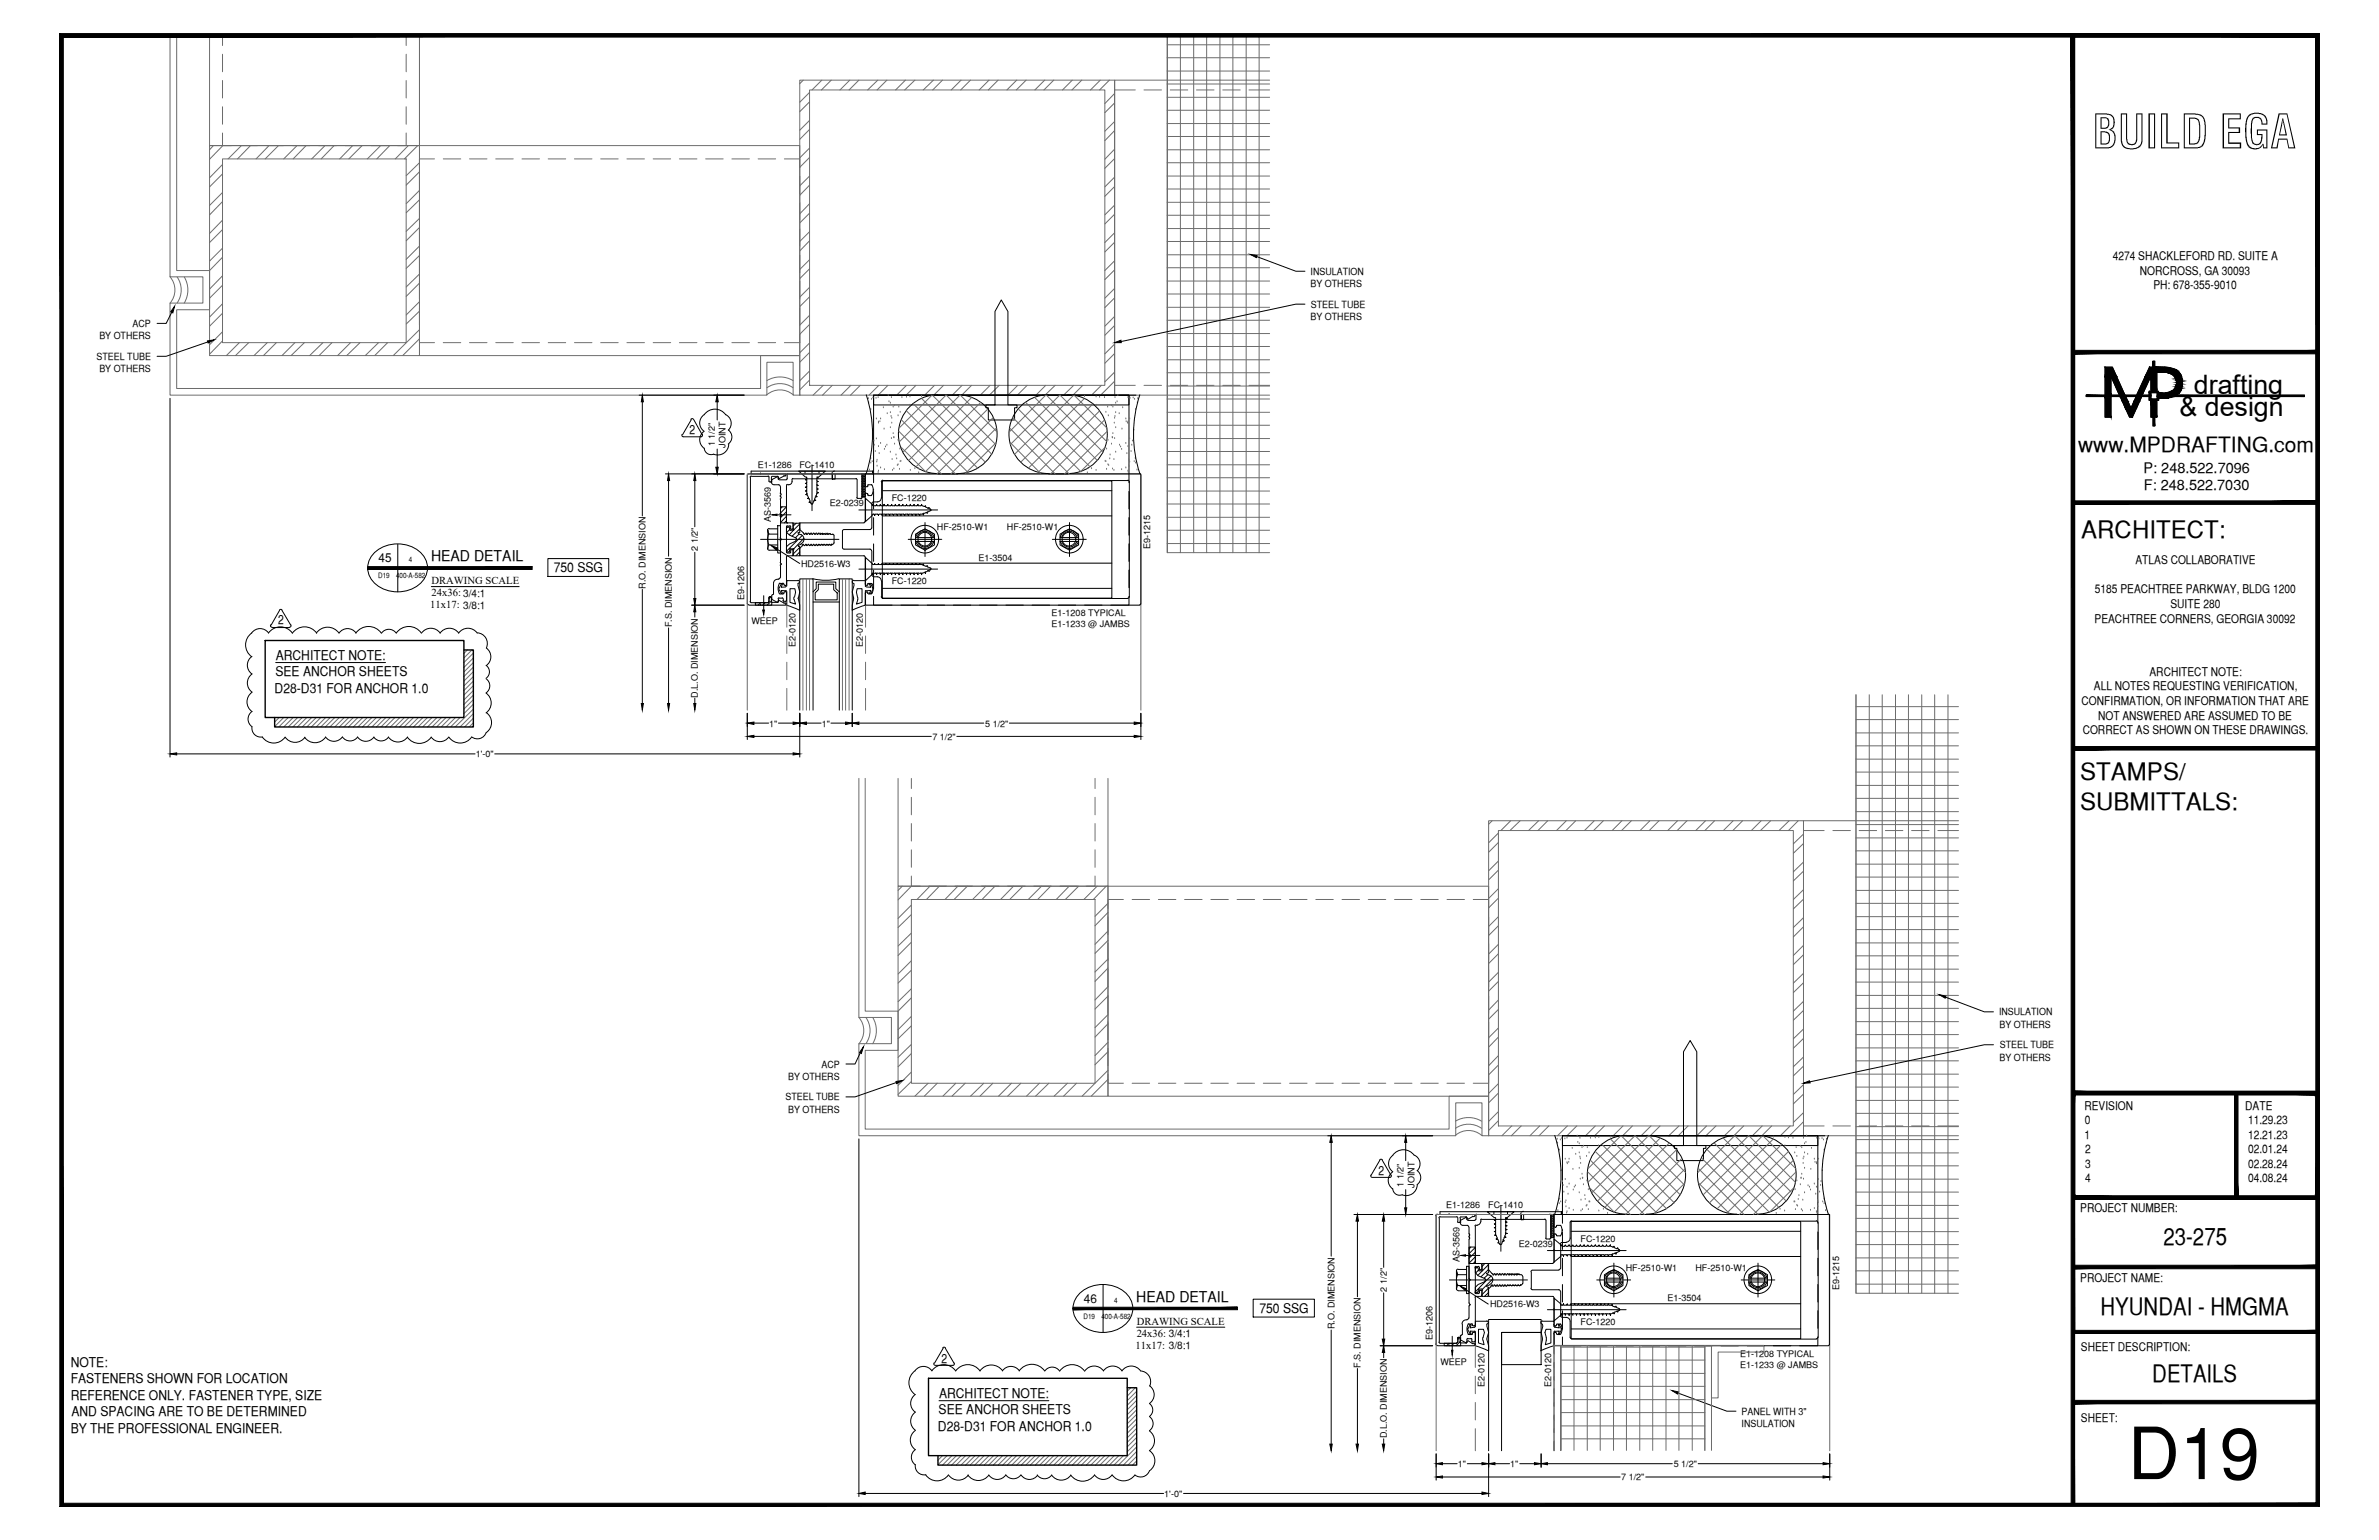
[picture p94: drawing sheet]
<svg xmlns="http://www.w3.org/2000/svg" width="432mm" height="279mm" viewBox="0 0 432 279" stroke-linecap="round" stroke-linejoin="round" font-family="sans-serif">
<defs><g id="words">
<text font-size="13.1" x="386.2" y="268.4">D19</text>
<text font-size="8.5" x="379.8" y="26.9">BUILD EGA</text>
<g font-size="4.9">
<text x="398.2" y="71.5">drafting</text>
<text x="395.6" y="75.5">&amp; design</text>
</g>
<g font-size="4.4">
<text x="377.8" y="97.5">ARCHITECT:</text>
<text x="377.6" y="141.5">STAMPS/</text>
<text x="377.6" y="146.9">SUBMITTALS:</text>
<text x="392.7" y="225.8">23-275</text>
<text x="381.3" y="238.5">HYUNDAI - HMGMA</text>
<text x="390.7" y="250.7">DETAILS</text>
</g>
<text font-size="3.8" x="377.2" y="82">www.MPDRAFTING.com</text>
<g font-size="2.7">
<text x="78.2" y="101.9">HEAD DETAIL</text>
<text x="206.2" y="236.2">HEAD DETAIL</text>
</g>
<g font-size="2.6">
<text x="389.1" y="85.8">P: 248.522.7096</text>
<text x="389.1" y="89">F: 248.522.7030</text>
</g>
<g font-size="2.4">
<text x="100.5" y="103.8">750 SSG</text>
<text x="50" y="119.7">ARCHITECT NOTE:</text>
<text x="49.8" y="125.7">D28-D31 FOR ANCHOR 1.0</text>
<text x="50" y="122.7">SEE ANCHOR SHEETS</text>
<text x="228.6" y="238.2">750 SSG</text>
<text x="12.8" y="248">NOTE:</text>
<text x="12.8" y="251">FASTENERS SHOWN FOR LOCATION</text>
<text x="12.8" y="253.9">REFERENCE ONLY. FASTENER TYPE, SIZE</text>
<text x="13" y="257">AND SPACING ARE TO BE DETERMINED</text>
<text x="170.4" y="256.6">SEE ANCHOR SHEETS</text>
<text x="170.4" y="253.6">ARCHITECT NOTE:</text>
<text x="12.8" y="260">BY THE PROFESSIONAL ENGINEER.</text>
<text x="170.2" y="259.6">D28-D31 FOR ANCHOR 1.0</text>
</g>
<g font-size="2.3">
<text x="125.2" y="78.7">2</text>
<text x="50.5" y="113.3">2</text>
<text x="250.2" y="213.1">2</text>
<text x="170.9" y="247.2">2</text>
</g>
<g font-size="2.2">
<text x="383.5" y="47.1">4274 SHACKLEFORD RD. SUITE A</text>
<text x="388.4" y="49.8">NORCROSS, GA 30093</text>
<text x="390.8" y="52.5">PH: 678-355-9010</text>
<text x="68.7" y="102">45</text>
<text x="380.2" y="107.6">5185 PEACHTREE PARKWAY, BLDG 1200</text>
<text x="387.6" y="102.3">ATLAS COLLABORATIVE</text>
<text x="380.2" y="113">PEACHTREE CORNERS, GEORGIA 30092</text>
<text x="394" y="110.3">SUITE 280</text>
<text x="380" y="125.2">ALL NOTES REQUESTING VERIFICATION,</text>
<text x="390.1" y="122.6">ARCHITECT NOTE:</text>
<text x="377.8" y="127.9">CONFIRMATION, OR INFORMATION THAT ARE</text>
<text x="380.8" y="130.6">NOT ANSWERED ARE ASSUMED TO BE</text>
<text x="378" y="133.2">CORRECT AS SHOWN ON THESE DRAWINGS.</text>
<text x="378.3" y="201.3">REVISION</text>
<text x="378.4" y="204">0</text>
<text x="407.5" y="201.3">DATE</text>
<text x="408" y="204">11.29.23</text>
<text x="378.3" y="206.6">1</text>
<text x="378.5" y="209.2">2</text>
<text x="408" y="206.6">12.21.23</text>
<text x="408" y="209.2">02.01.24</text>
<text x="378.5" y="211.9">3</text>
<text x="378.5" y="214.5">4</text>
<text x="408" y="211.9">02.28.24</text>
<text x="408" y="214.5">04.08.24</text>
<text x="377.6" y="219.9">PROJECT NUMBER:</text>
<text x="377.6" y="232.5">PROJECT NAME:</text>
<text x="196.7" y="236.4">46</text>
<text x="377.7" y="245.2">SHEET DESCRIPTION:</text>
<text x="377.7" y="257.9">SHEET:</text>
</g>
<g font-size="1.9">
<text x="78.3" y="106">DRAWING SCALE</text>
<text x="78.1" y="110.4">11x17: 3/8:1</text>
<text x="78.3" y="108.2">24x36: 3/4:1</text>
<text x="206.1" y="244.7">11x17: 3/8:1</text>
<text x="206.3" y="240.4">DRAWING SCALE</text>
<text x="206.3" y="242.6">24x36: 3/4:1</text>
</g>
<g font-size="1.8">
<text x="237.9" y="49.9">INSULATION</text>
<text x="237.9" y="52.1">BY OTHERS</text>
<text x="24.1" y="59.3">ACP</text>
<text x="237.9" y="58">BY OTHERS</text>
<text x="237.9" y="55.8">STEEL TUBE</text>
<text x="17.5" y="65.3">STEEL TUBE</text>
<text x="18" y="61.5">BY OTHERS</text>
<text x="18" y="67.5">BY OTHERS</text>
<text x="362.8" y="184.2">INSULATION</text>
<text x="362.9" y="186.4">BY OTHERS</text>
<text x="363" y="190.2">STEEL TUBE</text>
<text x="143.1" y="195.9">BY OTHERS</text>
<text x="149.1" y="193.7">ACP</text>
<text x="362.9" y="192.4">BY OTHERS</text>
<text x="142.6" y="199.6">STEEL TUBE</text>
<text x="143.1" y="201.9">BY OTHERS</text>
<text x="316.1" y="256.7">PANEL WITH 3&quot;</text>
<text x="316.1" y="258.9">INSULATION</text>
</g>
<g font-size="1.6">
<text x="129.7" y="81" transform="rotate(-90 129.7 81)">1 1/2&quot;</text>
<text x="131.7" y="81.2" transform="rotate(-90 131.7 81.2)">JOINT</text>
<text x="137.5" y="84.8">E1-1286</text>
<text x="145.1" y="84.8">FC-1410</text>
<text x="139.9" y="94.7" transform="rotate(-90 139.9 94.7)">AS-3569</text>
<text x="150.6" y="91.9">E2-0239</text>
<text x="161.9" y="90.9">FC-1220</text>
<text x="126.7" y="99.9" transform="rotate(-90 126.7 99.9)">2 1/2&quot;</text>
<text x="170.1" y="96.1">HF-2510-W1</text>
<text x="177.6" y="101.7">E1-3504</text>
<text x="182.8" y="96.1">HF-2510-W1</text>
<text x="208.8" y="99.6" transform="rotate(-90 208.8 99.6)">E9-1215</text>
<text x="117.2" y="106.8" transform="rotate(-90 117.2 106.8)">R.O. DIMENSION</text>
<text x="145.4" y="102.8">HD2516-W3</text>
<text x="161.9" y="106">FC-1220</text>
<text x="121.9" y="113.8" transform="rotate(-90 121.9 113.8)">F.S. DIMENSION</text>
<text x="135.1" y="108.8" transform="rotate(-90 135.1 108.8)">E9-1206</text>
<text x="136.4" y="113.2">WEEP</text>
<text x="190.9" y="111.8">E1-1208 TYPICAL</text>
<text x="190.9" y="113.8">E1-1233 @ JAMBS</text>
<text x="144.4" y="117.3" transform="rotate(-90 144.4 117.3)">E2-0120</text>
<text x="156.6" y="117.3" transform="rotate(-90 156.6 117.3)">E2-0120</text>
<text x="126.7" y="126.6" transform="rotate(-90 126.7 126.6)">D.L.O. DIMENSION</text>
<text x="139.6" y="131.8">1&quot;</text>
<text x="149.2" y="131.8">1&quot;</text>
<text x="178.8" y="131.8">5 1/2&quot;</text>
<text x="86.4" y="137.4">1'-0&quot;</text>
<text x="169.2" y="134.2">7 1/2&quot;</text>
<text x="254.8" y="215.3" transform="rotate(-90 254.8 215.3)">1 1/2&quot;</text>
<text x="256.7" y="215.5" transform="rotate(-90 256.7 215.5)">JOINT</text>
<text x="262.5" y="219.1">E1-1286</text>
<text x="270.1" y="219.2">FC-1410</text>
<text x="275.7" y="226.3">E2-0239</text>
<text x="286.9" y="225.3">FC-1220</text>
<text x="264.9" y="229" transform="rotate(-90 264.9 229)">AS-3569</text>
<text x="295.1" y="230.5">HF-2510-W1</text>
<text x="307.7" y="230.5">HF-2510-W1</text>
<text x="333.8" y="234" transform="rotate(-90 333.8 234)">E9-1215</text>
<text x="251.7" y="234.3" transform="rotate(-90 251.7 234.3)">2 1/2&quot;</text>
<text x="270.4" y="237.2">HD2516-W3</text>
<text x="302.6" y="236.1">E1-3504</text>
<text x="242.2" y="241.2" transform="rotate(-90 242.2 241.2)">R.O. DIMENSION</text>
<text x="260" y="243.1" transform="rotate(-90 260 243.1)">E9-1206</text>
<text x="286.9" y="240.3">FC-1220</text>
<text x="247" y="248.2" transform="rotate(-90 247 248.2)">F.S. DIMENSION</text>
<text x="261.4" y="247.6">WEEP</text>
<text x="269.4" y="251.7" transform="rotate(-90 269.4 251.7)">E2-0120</text>
<text x="281.6" y="251.7" transform="rotate(-90 281.6 251.7)">E2-0120</text>
<text x="315.8" y="246.1">E1-1208 TYPICAL</text>
<text x="315.8" y="248.2">E1-1233 @ JAMBS</text>
<text x="251.7" y="260.9" transform="rotate(-90 251.7 260.9)">D.L.O. DIMENSION</text>
<text x="264.6" y="266.2">1&quot;</text>
<text x="274.1" y="266.2">1&quot;</text>
<text x="294.3" y="268.5">7 1/2&quot;</text>
<text x="303.8" y="266.1">5 1/2&quot;</text>
<text x="211.3" y="271.5">1'-0&quot;</text>
</g>
<g font-size="1.3">
<text x="68.6" y="104.9">D19</text>
<text x="71.9" y="104.9">400-A-582</text>
<text x="74.2" y="102">4</text>
<text x="196.7" y="239.3">D19</text>
<text x="199.9" y="239.3">400-A-582</text>
<text x="202.2" y="236.4">4</text>
</g>
</g></defs>
<!-- layer: SURROUNDING CONDITIONS -->
<g fill="none" stroke="#6c6c6c" stroke-width=".18">
<path d="M30.9 6.5v43.7h5.9v4.8h-5.9v16.7h108.3v-6h4.8v6h1.2v-7.2h-7.2v6h-105.9v-14.3h5.9v-7.1h-5.9v-42.6M38 6.5v19.9h38.1v-19.9M40.4 6.5v1.8M40.4 9.8v3.2M40.4 14.6v3.2M40.4 19.4v3.1M73.7 6.5v1.8M73.7 9.8v3.2M73.7 14.6v3.2M73.7 19.4v3.1M145.2 14.5h57.1v57.2h-57.1zM145.8 14.5l-.6 .7"/>
<path d="M146.9 16.3h53.6v53.6h-53.6zM146.9 16.8l-1.7 1.7M146.9 18.5l-1.7 1.8M149.2 14.5l-1.8 1.8M150.9 14.5l-1.8 1.8M154.2 14.5l-1.7 1.8M155.9 14.5l-1.8 1.8M159.3 14.5l-1.8 1.8M161 14.5l-1.8 1.8M164.3 14.5l-1.7 1.8M166.1 14.5l-1.9 1.8M169.4 14.5l-1.8 1.8"/>
<path d="M171.1 14.5l-1.8 1.8M174.4 14.5l-1.7 1.8M176.1 14.5l-1.7 1.8M179.5 14.5l-1.8 1.8M181.2 14.5l-1.8 1.8M184.5 14.5l-1.7 1.8M186.2 14.5l-1.7 1.8M189.6 14.5l-1.8 1.8M191.3 14.5l-1.8 1.8M194.6 14.5l-1.8 1.8M196.3 14.5l-1.7 1.8M199.7 14.5l-1.8 1.8"/>
<path d="M201.4 14.5l-1.8 1.8M202.3 17l-1.8 1.8M202.3 18.7l-1.8 1.7M202.3 16.3h3.8M207.6 16.3h3.2M211.8 6.5v93.8h18.6M211.8 17.7h18.6M211.8 15.2h18.6M211.8 12.9h18.6M211.8 10.5h18.6M211.8 8.1h18.6M211.9 6.5v93.8"/>
<path d="M212.4 16.3h3.2M214.2 6.5v93.8M216.7 6.5v93.8M217.2 16.3h3.1M219 6.5v93.8M221.4 6.5v93.8M221.9 16.3h3.2M223.8 6.5v93.8M226.2 6.5v93.8M226.7 16.3h3.7M228.5 6.5v93.8M230.4 14.5h-28.1v57.2h28.1"/>
<path d="M38 26.4h38.1v38.1h-38.1zM38.7 26.4l-.7 .8M40.4 24.1v2.3h1.6M40.4 28.8h33.3v33.4h-33.3zM40.4 29.8l-2.4 2.5M40.4 34.9l-2.4 2.4M40.4 39.9l-2.4 2.5M40.4 31.6l-2.4 2.3M40.4 36.6l-2.4 2.4M40.4 26.4l-2.4 2.5M43.6 26.4h3.1M43.8 26.4l-2.4 2.4"/>
<path d="M45.5 26.4l-2.4 2.4M48.3 26.4h3.2M48.8 26.4l-2.3 2.4M50.5 26.4l-2.4 2.4M53.1 26.4h3.2M53.9 26.4l-2.4 2.4M55.6 26.4l-2.4 2.4M57.8 26.4h3.2M59 26.4l-2.4 2.4M60.6 26.4l-2.3 2.4M62.6 26.4h3.2M64 26.4l-2.3 2.4"/>
<path d="M65.7 26.4l-2.4 2.4M67.4 26.4h3.1M69.1 26.4l-2.4 2.4M70.7 26.4l-2.3 2.4M73.7 24.1v2.3h-1.6M74.1 26.4l-2.3 2.4M75.8 26.4l-2.4 2.4M76.1 26.4h69.1v38.1h-69.1zM76.1 32v3.2M76.1 36.8v3.1M76.1 29.5l-2.4 2.4M76.1 34.5l-2.4 2.5"/>
<path d="M76.1 39.6l-2.4 2.4M76.1 31.2l-2.4 2.4M76.1 36.3l-2.4 2.3M78.9 28.8h-2.8v1.6M80.5 28.8h3.1M85.2 28.8h3.2M90 28.8h3.2M94.7 28.8h3.2M99.5 28.8h3.2M104.3 28.8h3.1M109 28.8h3.2M113.8 28.8h3.2"/>
<path d="M118.6 28.8h3.1M123.3 28.8h3.2M128.1 28.8h3.2M132.8 28.8h3.2M137.6 28.8h3.2M142.4 28.8h2.8v1.6M145.2 32v3.2M145.2 36.8v3.1M146.9 21.8l-1.7 1.8M146.9 26.9l-1.7 1.7M146.9 31.9l-1.7 1.8M146.9 37l-1.7 1.8"/>
<path d="M146.9 23.5l-1.7 1.8M146.9 28.6l-1.7 1.8M146.9 33.6l-1.7 1.8M146.9 38.7l-1.7 1.7M202.3 22l-1.8 1.8M202.3 27.1l-1.8 1.8M202.3 32.1l-1.8 1.8M202.3 37.2l-1.8 1.8M202.3 23.7l-1.8 1.8M202.3 28.8l-1.8 1.7M202.3 33.8l-1.8 1.8M202.3 38.9l-1.8 1.7"/>
<path d="M211.8 39.1h18.6M211.8 36.7h18.6M211.8 34.3h18.6M211.8 31.9h18.6M211.8 29.5h18.6M211.8 27.2h18.6M211.8 24.8h18.6M211.8 22.4h18.6M211.8 20h18.6M30.8 50.2a3.7 3.7 0 0 1 0 4.8M32.1 50.2a4.1 4.1 0 0 1 0 4.8M33.4 50.2a4.6 4.6 0 0 1 0 4.8"/>
<path d="M40.4 45l-2.4 2.4M40.4 50l-2.4 2.5M40.4 55.1l-2.4 2.4M40.4 41.7l-2.4 2.3M40.4 46.7l-2.4 2.4M40.4 51.8l-2.4 2.3M40.4 56.8l-2.4 2.4M76.1 41.5v3.2M76.1 46.3v3.2M76.1 51.1v3.1M76.1 55.8v3.2M76.1 44.6l-2.4 2.5"/>
<path d="M76.1 49.7l-2.4 2.4M76.1 54.7l-2.4 2.4M76.1 59.8l-4.7 4.7M76.1 41.3l-2.4 2.4M76.1 46.4l-2.4 2.3M76.1 51.4l-2.4 2.4M76.1 56.5l-2.4 2.3M145.2 41.5v3.2M145.2 46.3v3.2M145.2 51.1v3.1M145.2 55.8v3.2l1.7-1.8M146.9 42l-1.7 1.8"/>
<path d="M146.9 47.1l-1.7 1.8M146.9 52.1l-1.7 1.8M146.9 43.7l-1.7 1.8M146.9 48.8l-1.7 1.7M146.9 53.8l-1.7 1.8M146.9 58.9l-1.7 1.7M202.3 42.2l-1.8 1.8M202.3 47.3l-1.8 1.8M202.3 52.3l-1.8 1.8M202.3 57.4l-1.8 1.8M202.3 43.9l-1.8 1.8M202.3 49l-1.8 1.7"/>
<path d="M202.3 54l-1.8 1.8M202.3 59.1l-1.8 1.7M211.8 58.1h18.6M211.8 55.8h18.6M211.8 53.3h18.6M211.8 51h18.6M211.8 48.6h18.6M211.8 46.2h18.6M211.8 43.8h18.6M211.8 41.5h18.6M40.4 60.2l-2.4 2.3M40.4 61.8l-2.4 2.5"/>
<path d="M43.4 62.2l-2.3 2.3M45.1 62.2l-2.4 2.3M48.5 62.2l-2.4 2.3M50.2 62.2l-2.4 2.3M53.5 62.2l-2.3 2.3M55.2 62.2l-2.4 2.3M58.6 62.2l-2.4 2.3M60.3 62.2l-2.4 2.3M63.6 62.2l-2.3 2.3M65.3 62.2l-2.4 2.3M68.7 62.2l-2.4 2.3M70.4 62.2l-2.4 2.3"/>
<path d="M76.1 60.6v1.6h2.8M76.1 61.5l-3 3M80.5 62.2h3.1M85.2 62.2h3.2M90 62.2h3.2M94.7 62.2h3.2M99.5 62.2h3.2M104.3 62.2h3.1M109 62.2h3.2M113.8 62.2h3.2M118.6 62.2h3.1M123.3 62.2h3.2"/>
<path d="M128.1 62.2h3.2M132.8 62.2h3.2M137.6 62.2h3.2M139.2 71.6a3.7 3.7 0 0 1 4.8 0M139.2 69a4.6 4.6 0 0 1 4.7 0M139.2 70.4a4.1 4.1 0 0 1 4.7 0M145.2 60.6v1.6h-2.8M146.9 62.2l-1.7 1.8M146.9 67.3l-1.7 1.8M146.9 63.9l-1.7 1.8M146.9 69l-1.7 1.7M149.4 69.9l-1.8 1.8"/>
<path d="M151.1 69.9l-1.8 1.8M154.4 69.9l-1.7 1.8M156.1 69.9l-1.7 1.8M159.5 69.9l-1.8 1.8M161.2 69.9l-1.8 1.8M164.5 69.9l-1.7 1.8M166.2 69.9l-1.7 1.8M169.6 69.9l-1.8 1.8M171.3 69.9l-1.8 1.8M174.6 69.9l-1.8 1.8M176.3 69.9l-1.7 1.8M179.7 69.9l-1.8 1.8"/>
<path d="M181.4 69.9l-1.8 1.8M184.7 69.9l-1.8 1.8M186.4 69.9l-1.7 1.8M189.8 69.9l-1.8 1.8M191.5 69.9l-1.8 1.8M194.9 69.9l-1.9 1.8M196.5 69.9l-1.7 1.8M199.9 69.9l-1.8 1.8M202.3 62.4l-1.8 1.8M202.3 67.5l-1.8 1.8M202.3 64.1l-1.8 1.8M202.3 69.2l-2.5 2.5"/>
<path d="M202.3 69.9h3.8M207.6 69.9h3.2M211.8 79.6h18.6M211.8 77.2h18.6M211.8 74.8h18.6M211.8 72.4h18.6M211.8 70h18.6M211.8 67.6h18.6M211.8 65.3h18.6M211.8 62.9h18.6M211.8 60.5h18.6M212.4 69.9h3.2"/>
<path d="M217.2 69.9h3.1M221.9 69.9h3.2M226.7 69.9h3.7M211.8 98.6h18.6M211.8 96.2h18.6M211.8 93.9h18.6M211.8 91.4h18.6M211.8 89.1h18.6M211.8 86.7h18.6M211.8 84.3h18.6M211.8 81.9h18.6M336.9 137.7h18.6"/>
<path d="M336.9 135.3h18.6M336.9 133h18.6M336.9 130.6h18.6M336.9 128.2h18.6M339.3 126v108.6M341.6 126v108.6M344 126v108.6M346.4 126v108.6M348.8 126v108.6M351.2 126v108.6M353.6 126v108.6M155.9 141.2v43.4h5.9v4.8h-5.9v16.7h108.3v-6h4.8v6h1.2v-7.2h-7.2v6h-106v-14.3h6v-7.1h-6v-42.3"/>
<path d="M163 141.2v19.6h38.1v-19.6M165.4 158.9v1.9h1.6M165.4 141.2v1.9M165.4 144.7v3.1M165.4 149.4v3.2M165.4 154.2v3.2M198.8 158.9v1.9h-1.6M198.8 141.2v1.9M198.8 144.7v3.1M198.8 149.4v3.2M198.8 154.2v3.2M270.2 148.9h57.1v57.2h-57.1z"/>
<path d="M270.8 148.9l-.6 .6M272 150.7h53.5v53.6h-53.5zM272 151.1l-1.8 1.8M272 156.2l-1.8 1.8M272 152.8l-1.8 1.8M272 157.9l-1.8 1.7M274.2 148.9l-1.8 1.8M275.9 148.9l-1.8 1.8M279.3 148.9l-1.9 1.8M280.9 148.9l-1.8 1.8M284.3 148.9l-1.8 1.8M286 148.9l-1.8 1.8"/>
<path d="M289.4 148.9l-1.8 1.8M291 148.9l-1.8 1.8M294.4 148.9l-1.8 1.8M296.1 148.9l-1.8 1.8M299.5 148.9l-1.8 1.8M301.1 148.9l-1.8 1.8M304.5 148.9l-1.8 1.8M306.2 148.9l-1.8 1.8M309.6 148.9l-1.8 1.8M311.2 148.9l-1.8 1.8M314.6 148.9l-1.8 1.8M316.3 148.9l-1.8 1.8"/>
<path d="M319.7 148.9l-1.8 1.8M321.4 148.9l-1.9 1.8M324.7 148.9l-1.8 1.8M326.4 148.9l-1.8 1.8M327.3 151.3l-1.8 1.8M327.3 156.4l-1.8 1.8M327.3 153l-1.8 1.8M327.3 158.1l-1.8 1.7M327.3 150.7h3.8M332.7 150.7h3.2M336.9 159.1h18.6M336.9 156.8h18.6"/>
<path d="M336.9 154.4h18.6M336.9 152h18.6M336.9 149.6h18.6M336.9 147.3h18.6M336.9 144.8h18.6M336.9 142.5h18.6M336.9 140.1h18.6M337.4 150.7h3.2M342.2 150.7h3.2M347 150.7h3.1M351.7 150.7h3.8M355.5 148.9h-28.2v57.2h28.2"/>
<path d="M163 160.8h38.1v38.1h-38.1zM163.8 160.8l-.8 .7M165.4 163.2h33.4v33.3h-33.4zM165.4 164.2l-2.4 2.4M165.4 169.3l-2.4 2.3M165.4 174.3l-2.4 2.4M165.4 179.4l-2.4 2.3M165.4 160.8l-2.4 2.5M165.4 165.9l-2.4 2.4M165.4 170.9l-2.4 2.5M165.4 176l-2.4 2.4M168.6 160.8h3.2"/>
<path d="M168.8 160.8l-2.4 2.4M170.5 160.8l-2.4 2.4M173.4 160.8h3.1M173.9 160.8l-2.4 2.4M175.6 160.8l-2.4 2.4M178.1 160.8h3.2M178.9 160.8l-2.4 2.4M180.6 160.8l-2.4 2.4M182.9 160.8h3.2M184 160.8l-2.4 2.4M185.7 160.8l-2.4 2.4M187.6 160.8h3.2"/>
<path d="M189 160.8l-2.4 2.4M190.7 160.8l-2.4 2.4M192.4 160.8h3.2M194.1 160.8l-2.4 2.4M195.8 160.8l-2.4 2.4M199.1 160.8l-2.4 2.4M200.8 160.8l-2.4 2.4M201.1 160.8h69.1v38.1h-69.1zM201.1 166.4v3.1M201.1 171.1v3.2M201.1 175.9v3.2M201.1 163.9l-2.3 2.3"/>
<path d="M201.1 168.9l-2.3 2.4M201.1 174l-2.3 2.3M201.1 179l-2.3 2.4M201.1 165.5l-2.3 2.5M201.1 170.6l-2.3 2.4M201.1 175.6l-2.3 2.5M203.9 163.2h-2.8v1.6M205.5 163.2h3.2M210.2 163.2h3.2M215 163.2h3.2M219.8 163.2h3.1M224.5 163.2h3.2"/>
<path d="M229.3 163.2h3.2M234.1 163.2h3.1M238.8 163.2h3.2M243.6 163.2h3.2M248.3 163.2h3.2M253.1 163.2h3.2M257.9 163.2h3.1M262.6 163.2h3.2M267.4 163.2h2.8v1.6M270.2 166.4v3.1M270.2 171.1v3.2M270.2 175.9v3.2"/>
<path d="M272 161.2l-1.8 1.8M272 166.3l-1.8 1.8M272 171.3l-1.8 1.8M272 176.4l-1.8 1.8M272 162.9l-1.8 1.8M272 168l-1.8 1.7M272 173l-1.8 1.8M272 178.1l-1.8 1.7M327.3 161.4l-1.8 1.8M327.3 166.5l-1.8 1.8M327.3 171.5l-1.8 1.9M327.3 176.6l-1.8 1.8"/>
<path d="M327.3 163.1l-1.8 1.8M327.3 168.1l-1.8 1.9M327.3 173.2l-1.8 1.8M327.3 178.3l-1.8 1.8M336.9 178.2h18.6M336.9 175.8h18.6M336.9 173.4h18.6M336.9 171.1h18.6M336.9 168.7h18.6M336.9 166.3h18.6M336.9 163.9h18.6M336.9 161.5h18.6"/>
<path d="M155.9 184.6a3.7 3.7 0 0 1 0 4.8M157.2 184.6a4.1 4.1 0 0 1 0 4.7M158.4 184.6a4.6 4.6 0 0 1 0 4.8M165.4 184.4l-2.4 2.4M165.4 189.5l-2.4 2.3M165.4 194.5l-2.4 2.4M165.4 181l-2.4 2.5M165.4 186.1l-2.4 2.4M165.4 191.1l-2.4 2.4M165.4 196.2l-2.4 2.4M168.5 196.5l-2.4 2.4M170.1 196.5l-2.3 2.4"/>
<path d="M173.5 196.5l-2.4 2.4M175.2 196.5l-2.4 2.4M178.6 196.5l-2.5 2.4M180.2 196.5l-2.3 2.4M183.6 196.5l-2.4 2.4M185.3 196.5l-2.4 2.4M188.7 196.5l-2.4 2.4M190.4 196.5l-2.4 2.4M193.7 196.5l-2.4 2.4M195.4 196.5l-2.4 2.4M201.1 194.9v1.6h2.8M201.1 180.7v3.1"/>
<path d="M201.1 185.4v3.2M201.1 190.2v3.2M201.1 184.1l-2.3 2.3M201.1 189.1l-2.3 2.4M201.1 194.2l-4.7 4.7M201.1 180.7l-2.3 2.4M201.1 185.7l-2.3 2.5M201.1 190.8l-2.3 2.4M201.1 195.8l-3 3.1M205.5 196.5h3.2M210.2 196.5h3.2M215 196.5h3.2"/>
<path d="M219.8 196.5h3.1M224.5 196.5h3.2M229.3 196.5h3.2M234.1 196.5h3.1M238.8 196.5h3.2M243.6 196.5h3.2M248.3 196.5h3.2M253.1 196.5h3.2M257.9 196.5h3.1M262.6 196.5h3.2M270.2 194.9v1.6h-2.8M270.2 180.7v3.1"/>
<path d="M270.2 185.4v3.2M270.2 190.2v3.2l1.8-1.9M272 181.4l-1.8 1.9M272 186.5l-1.8 1.8M272 196.6l-1.8 1.8M272 183.1l-1.8 1.8M272 188.2l-1.8 1.8M272 193.2l-1.8 1.8M272 198.3l-1.8 1.8M327.3 181.7l-1.8 1.8M327.3 186.7l-1.8 1.8M327.3 191.8l-1.8 1.7"/>
<path d="M327.3 196.8l-1.8 1.8M327.3 183.3l-1.8 1.8M327.3 188.4l-1.8 1.8M327.3 193.4l-1.8 1.8M327.3 198.5l-1.8 1.8M336.9 199.6h18.6M336.9 197.2h18.6M336.9 194.9h18.6M336.9 192.5h18.6M336.9 190.1h18.6M336.9 187.7h18.6M336.9 185.4h18.6"/>
<path d="M336.9 182.9h18.6M336.9 180.6h18.6M264.1 206a3.7 3.7 0 0 1 4.8 0M264.2 203.4a4.6 4.6 0 0 1 4.7 0M264.2 204.7a4.1 4.1 0 0 1 4.7 0M272 201.7l-1.8 1.8M272 203.3l-1.8 1.8M274.4 204.3l-1.8 1.8M276.1 204.3l-1.8 1.8M279.5 204.3l-1.8 1.8M281.1 204.3l-1.8 1.8M284.5 204.3l-1.8 1.8"/>
<path d="M286.2 204.3l-1.8 1.8M289.6 204.3l-1.8 1.8M291.2 204.3l-1.8 1.8M294.6 204.3l-1.8 1.8M296.3 204.3l-1.8 1.8M299.7 204.3l-1.8 1.8M301.3 204.3l-1.8 1.8M304.7 204.3l-1.8 1.8M306.4 204.3l-1.8 1.8M309.8 204.3l-1.8 1.8M311.5 204.3l-1.9 1.8M314.8 204.3l-1.8 1.8"/>
<path d="M316.5 204.3l-1.8 1.8M319.8 204.3l-1.7 1.8M321.6 204.3l-1.8 1.8M324.9 204.3l-1.7 1.8M327.3 201.9l-1.8 1.7M327.3 203.5l-2.5 2.6M327.3 204.3h3.8M332.7 204.3h3.2M336.9 218.7h18.6M336.9 216.3h18.6M336.9 213.9h18.6M336.9 211.5h18.6"/>
<path d="M336.9 209.2h18.6M336.9 206.8h18.6M336.9 204.4h18.6M336.9 202h18.6M337.4 204.3h3.2M342.2 204.3h3.2M347 204.3h3.1M351.7 204.3h3.8M336.9 234.6v-108.6v108.6h18.6M336.9 233h18.6M336.9 230.6h18.6M336.9 228.2h18.6"/>
<path d="M336.9 225.8h18.6M336.9 223.5h18.6M336.9 221h18.6M283.3 244.4h26.1M283.3 246.8h26.1M283.3 249.2h26.1M283.3 251.5h26.1M283.3 253.9h26.1M283.3 256.3h26.1M283.3 258.7h26.1M283.3 244.1v19M285.7 244.1v19"/>
<path d="M288.1 244.1v19M290.4 244.1v19M292.9 244.1v19M295.2 244.1v19M297.6 244.1v19M300 244.1v19M302.4 244.1v19M304.7 244.1v19M307.1 244.1v19M310.6 244.1h9.6v1.2h-8.4v8.3h-1.2zM282.1 263.1v-19h1.2v19v-19h26.1v19v-19h1.2v19M283.3 261h26.1"/>
</g>
<!-- layer: NOTES -->
<g fill="#fff" stroke="#fff" stroke-width=".18">
<path d="M142.6 191.7v4.9l10.4-4.9zM142.6 196.6l10.4-4.9v4.9z"/>
<path d="M142 197.7v4.9l11-4.9zM142 202.6l11-4.9v4.9z"/>
<path d="M362.4 182.2v4.9l10.7-4.9zM362.4 187.1l10.7-4.9v4.9z"/>
<path d="M362.4 188.2v4.9l11-4.9zM362.4 193.1l11-4.9v4.9z"/>
<path d="M17.5 57.3v4.9l10.5-4.9zM17.5 62.2l10.5-4.9v4.9z"/>
<path d="M17 63.3v4.9l11-4.9zM17 68.2l11-4.9v4.9z"/>
<path d="M237.4 47.9v4.9l10.7-4.9zM237.4 52.8l10.7-4.9v4.9z"/>
<path d="M237.4 53.8v4.9l11-4.9zM237.4 58.7l11-4.9v4.9z"/>
<path d="M315.6 254.7v4.9l17.6-4.9zM315.6 259.6l17.6-4.9v4.9z"/>
</g>
<path d="M31.7 55.6l-.3 1.2-.4-.2zM226.9 46.2l1.3 .2-.2 .3zM37.7 61.8l1.2-.1-1.1 .5zM202.3 62.2l1.2-.5v.5zM140 99l1.2 .4-.3 .4zM156.7 189.9l-.4 1.2-.3-.2zM162.6 196.2l1.2-.2-1 .6zM327.3 196.5l1.1-.4 .1 .4zM352 180.5l1.2 .2-.1 .4zM265 233.4l1.1 .4-.2 .3zM303.5 252.3l1.2 .2-.2 .4z" fill="#000" stroke="#000" stroke-width=".18"/>
<g fill="none" stroke="#000" stroke-width=".18">
<path d="M31.2 56.6l-1 2.1h-1.7M228.1 46.5l7.1 2.7h1.7M236.9 55.2h-1.7l-31.7 6.8M37.7 62l-7.5 2.6h-1.7M141 99.6l4.2 2.6M99.4 101.3h11.1v3.3h-11.1zM50 120.2h20M156.1 191l-.9 2h-1.7M162.7 196.4l-7.5 2.6h-1.7M353.1 180.9l7.1 2.7h1.6M361.8 189.5h-1.6l-31.7 6.8M227.5 235.7h11.1v3.3h-11.1z"/>
<path d="M266.1 234l4 2.6M170.4 254.1h20M304.5 252.7l8.9 3.3h1.7"/>
</g>
<!-- layer: FASTENERS -->
<g fill="none" stroke="#000" stroke-width=".18">
<path d="M181.7 54.4l1.2 2.1v17h1.7v.5h-.5v2.2h-4.7v-2.2h-.5v-.5h1.7v-17zM158.6 71.7h46.3v1.8h-46.3zM159.4 71.7h46.8M138 97.9h14.3M139.3 99.5l.3 .3h1.6M139.3 96.1l.2 .8M139.4 96.2v3.4M139.5 96.8a2.19 2.19 0 0 0 0 2M139.5 98.8l-.2 .8M139.6 98.9h1.6M139.6 96.9h1.6M139.6 95.9l-.3 .3"/>
<path d="M139.6 95.9h1.6M141.2 95.4h.5v4.9h-.5zM146.3 88.4l.1 .1M146.3 87.7l.1 .6M146.3 89.1l.1 .1M146.4 88.4h-.2h.2M146.4 87.7h-.2l.2 .1M146.4 87l-.2 .1h.2M146.4 89l-.2 .1h.2M146.4 89.6l-.1 .1M146.4 89.7h-.2l.3 .1 .2 .5M146.4 89.2v.3"/>
<path d="M146.4 87.1v.5M146.4 88.5v.5M146.4 88.2l-.1 .1M146.4 87.5l-.1 .1M146.4 86.9v.2M146.4 88.9l-.1 .1M146.5 89.5v.1M146.7 90.4h-.1l.2 .1M146.7 90.2v.2M146.8 90.4l.1 .1M146.9 90.6l.2 .3M147 90.9l-.1 .2"/>
<path d="M147 91.1h-.2l.3 .1M147.1 91.2h.1M147.2 91.2l.1 .2M147.2 91.4h.1M147.4 84.3v8.3M147.7 90.9l-.2 .5h-.2M147.8 90.8l-.1 .1M147.8 90.5l.1 .2M147.9 90.7h.2l-.3 .2M148 90.2l-.2 .4M148 90.1v.1M148.1 89.9l.1 .1"/>
<path d="M148.2 90l.1 .1-.2 .1M148.3 89.5l-.2 .4M148.3 87.2l.1 .1M148.3 87.9v.7M148.3 88.6h.1M148.3 89.2l.1 .1M148.3 86.8v.4M148.3 88.8v.5M148.3 86.5l.1 .1M148.3 86.6h.3l1.2-1.1h-4.8l1.2 1.1h.2v.3M148.4 89.4l-.1 .1M148.4 86.7l-.1 .1"/>
<path d="M148.4 87.4l-.1 .5M148.4 88.7l-.1 .1M148.4 86.7h.1h-.1M148.4 87.3l.1 .1h-.1M148.4 88l.1 .1h-.1M148.4 88.7h.1l-.1 .1M148.4 89.4h.1h-.1M155.9 92.5h14.3M158.3 91.7l.6 .1M158.4 91.7l-.1-.2-1.2-1.1v4.2l1.2-1.1M158.4 91.6v-.1v.1M158.5 93.3l-.2 .1"/>
<path d="M158.5 93.3h.1M158.6 87.6v-15.9h46.3v15.9M158.6 89.2v3.1M158.6 93.9v3.2M158.6 98.7v3.2M158.6 93.3l.1 .1M158.9 93.3l-.2 .2 .1-.1M158.9 93.3h.4M159.1 91.6l-.2 .2M159.1 91.6v-.1v.1l.1 .2M159.2 93.3l.2 .1M159.3 91.8h.3"/>
<path d="M159.4 93.4v.1v-.1M159.6 93.3l-.1 .1M159.6 93.3h.4M159.8 91.6l-.2 .2M159.8 91.6v-.1v.1M159.8 91.6l.1 .2M159.9 93.3l.2 .1M160 91.8h.3M160.1 93.4v.1v-.1M160.1 87.2h41.7v21.3h-41.7zM160.1 89h41.7M160.1 93.6h41.7"/>
<path d="M160.2 93.3l-.1 .1M160.3 93.3h.4M160.5 91.6l-.2 .2M160.5 91.6v-.1v.1M160.5 91.6l.1 .2M160.6 93.3l.2 .1M160.7 91.8h.3M160.8 93.4v.1v-.1M160.9 93.3l-.1 .1M161 93.3h.4M161.1 91.6l-.2 .2M161.1 91.6l.1-.1v.1"/>
<path d="M161.1 91.6l.2 .2M161.3 91.8h.4M161.3 93.3l.2 .1M161.5 93.4v.1v-.1M161.6 93.3l-.1 .1M161.7 93.3h.3M161.8 91.6l-.2 .2M161.8 91.6l.1-.1v.1M161.8 91.6l.2 .2M162 93.3l.1 .1 .2-.1M162.2 93.4v.1v-.1M162.3 93.3l.5 .1"/>
<path d="M162.5 91.6l-.5 .2M162.5 91.6v-.1l.1 .1M162.5 91.6l.2 .2 .4-.2 .2 .2h.4M162.8 93.4l.1 .1v-.1M163.2 91.6v-.1v.1M163.4 93.3l.1 .2 .1-.1M163.4 93.3h-.4l-.2 .1M163.7 93.3l-.2 .1M163.7 93.3h.3M163.8 91.6l.2 .2M163.9 91.6v-.1l-.2 .3M164 93.3l.1 .1"/>
<path d="M164 91.8h.4M164.2 93.4v.1v-.1M164.4 93.3l-.2 .1M164.4 93.3h.3M164.5 91.6l-.1 .2M164.5 91.6v-.1l.1 .1M164.5 91.6l.2 .2M164.7 93.3l.1 .1M164.8 93.4l.1 .1v-.1M164.8 97.9h6.1M165 93.3l-.2 .1M165 93.3l.5 .1"/>
<path d="M165.2 91.6l-.5 .2M165.2 91.6v-.1v.1M165.2 91.6l.2 .2 .5-.2M165.5 93.4v.1l.1-.1M165.9 91.6v-.1v.1M165.9 91.6l.1 .2h.4M166.1 93.3l.1 .1M166.1 93.3h-.4l-.2 .1M166.2 96.9l1.7-1 1.7 1v2l-1.7 .9-1.7-.9zM166.2 97.5h3.4M166.2 98.2h3.4M166.2 97.5a1.68 1.68 0 0 1 1.7-1.4 1.68 1.68 0 0 1 1.6 1.4"/>
<path d="M166.2 98.2a1.68 1.68 0 0 0 1.7 1.3 1.68 1.68 0 0 0 1.6-1.3M166.2 93.4v.1v-.1M166.4 93.3l-.2 .1M166.4 93.3h.4M166.5 98.2a1.43 1.43 0 0 0 1.4 1.1 1.43 1.43 0 0 0 1.3-1.1M166.5 97.5a1.43 1.43 0 0 1 1.4-1.1 1.43 1.43 0 0 1 1.3 1.1M166.6 91.6l-.2 .2M166.6 91.6v-.1v.1M166.6 91.6l.1 .2M166.7 93.3l.2 .1 .1-.1M166.9 93.4v.1v-.1M167.1 93.3h.3"/>
<path d="M167.3 91.6l-.5 .2M167.3 91.6v-.1v.1M167.3 91.6l.1 .1M167.4 91.8l.4 .1 .2-.1v.1M167.4 93.2l.2 .1M167.6 93.3v.2v-.2M167.7 93.1l-.1 .1M167.9 94.8v6.2M168 91.9l.1 .1M168.1 93l.2 .1M168.1 93l-.4 .2M168.1 92l.4 .2"/>
<path d="M168.3 93v.2M168.4 92.8l-.1 .2M168.6 92.1l-.2 .1M168.6 92.2l.1 .1M168.7 92.1v.1M168.7 92.3l.2 .1M168.9 92.3v.1M168.9 92.6l-.5 .3M169 92.5l-.1 .1M191 97.9h6.2M192.4 96.9l1.7-1 1.7 1v2l-1.7 .9-1.7-.9zM192.4 97.5h3.4"/>
<path d="M192.4 98.2h3.4M192.4 97.5a1.68 1.68 0 0 1 1.7-1.4 1.68 1.68 0 0 1 1.6 1.4M192.4 98.2a1.68 1.68 0 0 0 1.7 1.3 1.68 1.68 0 0 0 1.6-1.3M192.7 97.5a1.43 1.43 0 0 1 1.4-1.1 1.43 1.43 0 0 1 1.4 1.1M192.7 98.2a1.43 1.43 0 0 0 1.4 1.1 1.43 1.43 0 0 0 1.4-1.1M194.1 94.8v6.2M204.9 89.2v3.1M204.9 93.9v3.2M204.9 98.7v3.2M155.9 103.3h14.3M158.4 104l-.1 .1M158.4 104.1v.2v-.2"/>
<path d="M158.5 102.4l-1.4-1.2v4.1l1.2-1.2M158.5 102.4h.1M158.5 103.9l-.1 .2-.1-.1M158.6 108.2v1.6h3.3M158.6 104h.3M158.6 103.4v3.2M158.7 102.3l-.1 .1M158.7 102.4v-.2l.1 .2M158.8 102.3l.1 .1M158.9 103.9l.2 .2M158.9 102.4h.4M159.1 104.1v.2v-.2"/>
<path d="M159.2 103.9l-.1 .2M159.3 104h.3M159.4 102.3l-.2 .1M159.4 102.4v-.2v.2M159.5 102.3l.1 .1M159.6 103.9l.2 .2 .1-.2M159.6 102.4h.4M159.8 104.1v.2v-.2M159.9 102.4l.2-.1 .1 .1M160 104h.3M160.1 102.4v-.2v.2M160.1 102.2h41.7"/>
<path d="M160.1 106.7h41.7M160.3 102.4h.4M160.3 103.9l.2 .2 .1-.2M160.5 104.1v.2v-.2M160.6 102.4l.2-.1 .1 .1M160.7 104h.3M160.8 102.4v-.2v.2M160.9 103.9l.2 .2 .2-.2M161 102.4h.4M161.1 104.1l.1 .2v-.2M161.3 104h.4M161.3 102.4l.2-.1 .1 .1"/>
<path d="M161.5 102.4v-.2v.2M161.6 103.9l.2 .2 .2-.2M161.7 102.4h.3M161.8 104.1l.1 .2v-.2M162 102.4l.1-.1 .2 .1M162 104h.4M162.2 102.4v-.2v.2M162.3 102.4l.5-.1 .2 .1h.4M162.3 103.9l.2 .2 .2-.2M162.5 104.1v.2l.1-.2M162.7 104h.3M162.8 102.4l.1-.2v.2"/>
<path d="M163 103.9l.1 .2 .2-.2M163.2 104.1v.2v-.2M163.3 104h.4M163.5 102.3l-.1 .1M163.5 102.4v-.2l.1 .2M163.5 109.8h3.2M163.5 102.3l.2 .1M163.7 103.9l.1 .2M163.7 102.4h.3M163.8 104.1l.1 .2v-.2M164 103.9l-.2 .2M164 104h.4"/>
<path d="M164.1 102.3l-.1 .1M164.2 102.4v-.2v.2M164.2 102.3l.2 .1M164.4 103.9l.1 .2 .2-.2M164.4 102.4h.3M164.5 104.1v.2l.1-.2M164.7 102.4l.1-.1 .2 .1M164.7 104h.4M164.8 102.4l.1-.2v.2M165 102.4l.5-.1 .2 .1h.4M165.1 103.9l.1 .2 .2-.2M165.2 104.1v.2v-.2"/>
<path d="M165.4 104h.3M165.5 102.4v-.2l.1 .2M165.7 103.9l.2 .2 .1-.2M165.9 104.1v.2v-.2M166.1 104h.3M166.1 102.4l.1-.1 .2 .1M166.2 102.4v-.2v.2M166.4 103.9l.2 .2 .1-.2M166.4 102.4h.4M166.6 104.1v.2v-.2M166.7 102.4l.2-.1 .1 .1M166.8 104h.3"/>
<path d="M166.9 102.4v-.2v.2M167.1 102.4l.3 .1M167.1 103.9l.2 .2 .1-.1M167.3 104.1v.2v-.2M167.4 102.5l.2-.2v.2M167.6 102.5l.1 .1M167.7 102.6l.4 .1 .2-.1v.1M167.8 103.9l-.4 .1M168.1 103.7l-.1 .3-.3-.2M168.3 109.8h3.1M168.3 102.7l.6 .4M168.4 103.5l.2 .1"/>
<path d="M168.5 103.6l-.4 .2M168.7 103.6v.1M168.7 103.4l-.1 .1M168.9 103.3v.1M168.9 103.4h-.2M168.9 103.1l.1 .1M169 103.2v.1M173 109.8h3.2M177.8 109.8h3.2M182.6 109.8h3.1M187.3 109.8h3.2M192.1 109.8h3.2"/>
<path d="M196.8 109.8h3.2M204.9 108.2v1.6h-3.3M204.9 103.4v3.2M306.8 188.8l1.2 2v17h1.6v.5h-.4v2.3h-4.8v-2.3h-.5v-.5h1.7v-17zM272.4 218.7v8.3M283.6 206.1h46.3v1.7h-46.3zM284.5 206.1h46.7M263.1 232.2h14.1M264.4 233.8l.2 .3M264.4 230.5l.2 .7a2.19 2.19 0 0 0 0 2M264.6 233.2l-.2 .7M264.6 233.2h1.6"/>
<path d="M264.6 231.3h1.6M264.6 230.3l-.2 .2v3.4M264.7 234.2h1.5M264.7 230.3h1.5M266.2 229.7h.4v5h-.4zM271.4 221.4l.1 .1M271.4 223.4l.1 .1M271.4 222.1h-.2l.3 .1M271.4 221.4h-.2h.2M271.4 220.9h-.2l-1.3-1.1h4.9l-1.2 1.1h-.2M271.4 224.1h-.1l.2 .1M271.4 223.4l-.2 .1h.2"/>
<path d="M271.5 221.9l-.1 .1M271.5 221.3l-.1 .1M271.5 223.3l-.1 .1M271.5 222.2l-.1 .5-.2 .1 .3 .1M271.5 220.9v.4M271.5 221.5v.4M271.5 222.9v.4M271.5 223.5v.5M271.5 223.9l-.1 .1M271.5 224.1l.1 .1M271.6 224.2l.2 .5M271.7 224.6l-.1 .1"/>
<path d="M271.7 224.8h-.2h.3M271.9 224.9l.1 .4-.2 .2 .5 .3M272.5 225.7l-.1 .1M272.7 225.2l-.2 .5M272.7 225.2h.1M272.8 224.9l.1 .1M272.9 225.1h.1l-.2 .1M273 224.5l-.1 .5M273.1 224.5h-.1M273.2 224.4l.2 .1h-.3M273.2 223.9h.1M273.2 221.6l.1 .1"/>
<path d="M273.2 222.3v.2M273.2 222.9l.1 .1M273.2 223.6l.1 .1M273.2 220.9l.1 .1M273.3 223.9l-.2 .4 .1 .1M273.3 221.2v.4M273.3 221.9v.4M273.3 222.5v.4M273.3 223.2v.4M273.3 223.8l-.1 .1M273.3 221l-.1 .1M273.3 221.7l-.1 .1"/>
<path d="M273.3 223.1l-.1 .1M273.4 221h.2h-.2M273.4 221.7h.2h-.2M273.4 222.4h.2h-.2M273.4 223.1h.2h-.2M273.4 223.8h.2h-.2M280.9 226.9h14.2M280.9 237.6h14.2M283.3 225.9v.1M283.3 236.6l.1 .2M283.3 238.4v.1M283.3 225.9l-1.2-1.1v4.2l1.2-1.2"/>
<path d="M283.3 236.7l-1.2-1.2v4.1l1.2-1.1M283.4 226v-.1l.2 .2M283.4 226l.1-.1v.1M283.4 238.5l.1 .1v-.1M283.4 227.6l-.1 .2M283.5 227.6h.1M283.5 236.8h.1M283.6 227.6l.1 .2 .2-.2M283.6 238.3l-.2 .1M283.6 236.8l.1-.1 .2 .1M283.6 221.9v-15.8h46.3v15.8M283.6 226.1h.4"/>
<path d="M283.6 238.4h.4M283.6 223.5v3.2M283.6 228.3v3.2M283.6 233v3.2M283.6 237.8v3.2M283.8 227.8v.1v-.1M283.8 236.7v-.2v.2M283.9 227.6h.4M283.9 236.8h.4M283.9 226.1l.2-.2 .2 .2M283.9 238.3l.2 .1 .2-.1M284.1 226v-.1l.1 .1"/>
<path d="M284.1 238.5v.1l.1-.1M284.3 227.6l.1 .2M284.3 236.8l.1-.1 .2 .1M284.3 226.1h.3M284.3 238.4h.3M284.4 227.8l.1 .1v-.1M284.4 236.7l.1-.2v.2M284.6 227.6l-.2 .2M284.6 238.3l.1 .1M284.6 227.6h.4M284.6 236.8h.4M284.7 225.9l-.1 .2"/>
<path d="M284.8 226v-.1v.1M284.8 238.5v.1v-.1M284.8 225.9l.2 .2M285 227.6l.1 .2M285 238.3l-.2 .1M285 236.8l.1-.1 .2 .1M285 226.1h.3M285 238.4h.3M285.1 227.8v.1l.1-.1M285.1 236.7v-.2l.1 .2M285.2 221.6h41.6v21.3h-41.6zM285.2 223.4h41.6"/>
<path d="M285.2 228h41.6M285.2 236.5h41.6M285.3 226.1l.1-.2 .2 .2M285.3 227.6l-.2 .2M285.3 238.3l.1 .1 .2-.1M285.3 227.6h.4M285.3 236.8h.4M285.4 226l.1-.1v.1M285.4 238.5l.1 .1v-.1M285.6 226.1h.4M285.6 238.4h.4M285.7 227.6l.1 .2"/>
<path d="M285.7 236.8l.1-.1 .2 .1M285.8 227.8v.1v-.1M285.8 236.7v-.2v.2M286 226.1l.1-.2 .2 .2M286 227.6l-.2 .2M286 238.3l.1 .1 .2-.1M286 227.6h.3M286 236.8h.3M286.1 226v-.1l.1 .1M286.1 238.5v.1l.1-.1M286.3 227.6l.1 .2M286.3 236.8l.1-.1 .2 .1"/>
<path d="M286.3 226.1h.4M286.3 238.4h.4M286.4 227.8l.1 .1v-.1M286.4 236.7l.1-.2v.2M286.6 227.6l-.1 .2M286.6 227.6l.5 .2M286.6 236.8l.5-.1 .2 .1h.4M286.7 226.1l.1-.2 .2 .2M286.7 238.3l.1 .1 .2-.1M286.8 226v-.1v.1M286.8 238.5v.1v-.1M287 226.1h.3"/>
<path d="M287 238.4h.3M287.1 227.8v.1l.1-.1M287.1 236.7v-.2l.1 .2M287.3 226.1l.2-.2 .1 .2M287.3 238.3l.2 .1 .1-.1M287.5 226v-.1v.1M287.5 238.5v.1v-.1M287.7 226.1h.3M287.7 238.4h.3M287.7 227.6l.1 .2M287.7 227.6h-.4l-.2 .2M287.8 236.7l-.1 .1"/>
<path d="M287.8 236.7v-.2l.1 .2M287.8 236.7l.2 .1M288 227.6l-.2 .3 .1-.1M288 238.3l.2 .1M288 227.6h.4M288 236.8h.4M288.2 225.9l-.2 .2M288.2 226v-.1v.1M288.2 238.5v.1v-.1M288.2 225.9l.1 .2M288.3 227.6l.2 .2M288.3 238.3l-.1 .1"/>
<path d="M288.4 226.1h.3M288.4 238.4h.3M288.5 236.7l-.2 .1M288.5 236.7l.1 .1M288.5 227.8v.1v-.1M288.5 236.7v-.2v.2M288.6 227.6l-.1 .2M288.7 227.6h.4M288.7 236.8h.4M288.7 226.1l.2-.2 .1 .2M288.7 238.3l.2 .1 .1-.1M288.9 226v-.1v.1"/>
<path d="M288.9 238.5v.1v-.1M289 227.6l.2 .2M289 236.8l.2-.1 .1 .1M289.1 226.1h.3M289.1 238.4h.3M289.2 227.8v.1v-.1M289.2 236.7v-.2v.2M289.3 227.6l-.1 .2M289.3 238.3l.2 .1M289.4 227.6h.4M289.4 236.8h.4M289.5 225.9l-.2 .2"/>
<path d="M289.6 226v-.1v.1M289.6 238.5v.1v-.1M289.6 225.9l.1 .2M289.7 227.6l.2 .2M289.7 236.8l.2-.1 .1 .1M289.7 238.3l-.1 .1M289.8 226.1h.3M289.8 238.4h.3M289.8 232.2h6.2M289.9 227.8v.1v-.1M289.9 236.7v-.2v.2M290 227.6l-.1 .2"/>
<path d="M290 226.1l.2-.2 .2 .2M290 238.3l.2 .1 .2-.1M290.1 227.6h.3M290.1 236.8h.3M290.2 226l.1-.1v.1M290.2 238.5l.1 .1v-.1M290.4 226.1h.4M290.4 238.4h.4M290.4 227.6l.2 .2M290.4 236.8l.2-.1 .1 .1M290.6 227.8v.1v-.1M290.6 236.7v-.2v.2"/>
<path d="M290.7 227.6l-.1 .2M290.7 226.1l.2-.2 .2 .2M290.7 238.3l.2 .1 .2-.1M290.8 227.6h.3M290.8 236.8h.3M290.9 226v-.1l.1 .1M290.9 238.5v.1l.1-.1M291.1 227.6l.1 .2M291.1 236.8l.1-.1 .2 .1M291.1 226.1h.4M291.1 238.4h.4M291.2 227.8l.1 .1v-.1"/>
<path d="M291.2 231.3l1.7-1 1.7 1v1.9l-1.7 1-1.7-1zM291.2 236.7l.1-.2v.2M291.2 231.9h3.4M291.2 232.6h3.4M291.2 231.8a1.68 1.68 0 0 1 1.7-1.3 1.68 1.68 0 0 1 1.6 1.3M291.2 232.5a1.68 1.68 0 0 0 1.7 1.4 1.68 1.68 0 0 0 1.6-1.4M291.4 227.6l-.2 .2M291.4 227.6l.5 .2M291.4 236.8l.5-.1 .6 .2M291.4 226.1l.2-.2 .2 .2M291.4 238.3l.2 .1 .2-.1M291.5 232.5a1.43 1.43 0 0 0 1.4 1.1 1.43 1.43 0 0 0 1.4-1.1"/>
<path d="M291.5 231.8a1.43 1.43 0 0 1 1.4-1 1.43 1.43 0 0 1 1.4 1M291.6 226v-.1v.1M291.6 238.5v.1v-.1M291.8 226.1h.3M291.8 238.4h.3M291.9 227.8v.1l.1-.1M291.9 236.7v-.2l.1 .2M292.1 238.3l.1 .1 .1-.1M292.2 225.9l-.1 .2M292.2 226l.1 .1M292.3 226v-.1v.1M292.3 238.5v.1v-.1"/>
<path d="M292.4 227.6l.1 .1M292.4 226.1l.4 .2 .2-.2v.2M292.5 227.6h-.4l-.2 .2M292.5 236.7l-.1 .1M292.6 236.8v-.1l.1 .2M292.6 236.8l.1 .1M292.7 227.6l-.1 .2v-.1M292.7 227.5l-.1 .1M292.7 237l.4 .1M292.7 238.3l-.3 .1M292.9 229.2v6.1M292.9 226.2l.5 .4"/>
<path d="M293 238.2v.2l-.3-.2M293 238.1l-.1 .1M293.1 227.4l-.4 .1M293.3 237l-.2 .1M293.3 237l.1 .2M293.4 227.2l-.1 .3-.2-.2M293.4 237.9l.2 .1M293.4 237.2l.5 .2M293.4 237.9l-.3 .2M293.6 226.4l-.2 .1M293.6 226.4l.1 .2M293.6 226.5l.1 .1"/>
<path d="M293.7 237.9l-.1 .2M293.7 237.8l-.1 .1M293.8 226.7l.1 .1M293.9 226.7v.1M293.9 237.4v.1M293.9 226.9v.1M293.9 237.6v.1M293.9 227l-.5 .3M293.9 237.7l-.1 .1M294 226.8v.1M294 237.6v.1M316 232.2h6.1"/>
<path d="M317.4 231.8a1.68 1.68 0 0 1 1.7-1.3 1.68 1.68 0 0 1 1.6 1.3M317.4 232.5a1.68 1.68 0 0 0 1.7 1.4 1.68 1.68 0 0 0 1.6-1.4M317.4 231.3l1.7-1 1.7 1v1.9l-1.7 1-1.7-1zM317.4 231.9h3.4M317.4 232.6h3.4M317.7 231.8a1.43 1.43 0 0 1 1.4-1 1.43 1.43 0 0 1 1.3 1M317.7 232.5a1.43 1.43 0 0 0 1.4 1.1 1.43 1.43 0 0 0 1.3-1.1M319.1 229.2v6.1M329.9 223.5v3.2M329.9 228.3v3.2M329.9 233v3.2M329.9 237.8v3.2"/>
<path d="M283.6 242.6v1.6h3.4M285.2 241.1h41.6M288.5 244.2h3.2M293.3 244.2h3.2M298.1 244.2h3.1M302.8 244.2h3.2M307.6 244.2h3.2M312.4 244.2h3.1M317.1 244.2h3.2M321.9 244.2h3.2M329.9 242.6v1.6h-3.3"/>
<circle cx="167.9" cy="97.8" r="2.51"/>
<circle cx="167.9" cy="97.8" r="1.24"/>
<circle cx="194" cy="97.8" r="1.24"/>
<circle cx="194.1" cy="97.8" r="2.51"/>
<circle cx="292.8" cy="232.2" r="1.24"/>
<circle cx="292.9" cy="232.2" r="2.51"/>
<circle cx="319.1" cy="232.2" r="2.51"/>
<circle cx="319.1" cy="232.2" r="1.24"/>
</g>
<!-- layer: SYMBOLS -->
<g fill="#000" stroke="#000" stroke-width=".18">
<path d="M66.7 102.8v.5l29.9-.5zM66.7 103.3l29.9-.5v.5z"/>
<path d="M194.8 237.2v.4l29.8-.4zM194.8 237.6l29.8-.4v.4z"/>
</g>
<path d="M72.2 98.7v8.7M68 100.2a6.3 6.3 0 0 1 8.9 .6 3.9 3.9 0 0 1-2 6 6 6 0 0 1-7.8-2.3 3.7 3.7 0 0 1 .9-4.3zM196 234.6a6.3 6.3 0 0 1 8.9 .6 3.9 3.9 0 0 1-2 6 6 6 0 0 1-7.8-2.3 3.7 3.7 0 0 1 .9-4.3zM200.2 233v8.7" fill="none" stroke="#000" stroke-width=".18"/>
<!-- layer: MEDIUM_2 -->
<path d="M78.3 106.4h15.9M206.3 240.8h16" fill="none" stroke="#000" stroke-width=".18"/>
<!-- layer: DIM -->
<g fill="none" stroke="#000" stroke-width=".18">
<path d="M30.9 72.3v65.1M116 71.7h19.1M116.6 72.9v20.7M130.2 72.9v3.3M120.8 86h14.3M121.3 87.2v13.7M126.1 87.2v8.4M130.2 81.5v3.3M116.6 106.9v20.7M121.3 113.9v13.7M125.5 109.8h9.6M126.1 100.2v8.4"/>
<path d="M126.1 111v1M32.1 136.8h54.1M89.8 136.8h54.2M126.1 126.7v.9M135.6 129.4v4.8M136.8 131.2h2.7M136.8 133.6h32.2M141.3 131.2h2.7M145.2 129.4v8M146.4 131.2h2.6M150.8 131.2h2.7M154.7 129.4v2.4"/>
<path d="M155.9 131.2h22.7M173.7 133.6h32.2M183.2 131.2h22.7M207.1 129.4v4.8M155.9 206.6v64.9M241 206.1h19M241.6 207.3v20.6M255.1 207.3v3.3M255.1 215.8v3.3M245.7 220.3h14.3M246.4 221.6v13.7M251.1 221.6v8.3"/>
<path d="M251.1 234.6v8.4M241.6 241.3v20.7M246.4 248.3v13.7M250.5 244.2h9.5M251.1 245.4v.9M157 271h54.2M214.8 271h54.2M251.1 261v1M260.7 263.8v4.7M261.8 265.6h2.7M261.8 268h32.3M266.3 265.6h2.7"/>
<path d="M270.2 263.8v7.7M271.3 265.6h2.7M275.8 265.6h2.7M279.7 263.8v2.4M280.9 265.6h22.6M298.7 268h32.2M308.2 265.6h22.7M332.1 263.8v4.7"/>
</g>
<g fill="#000" stroke="#000" stroke-width=".18">
<path d="M116.6 71.7l.2 1.2h-.4zM130.2 71.7l.2 1.2h-.5zM121.3 86l.2 1.2h-.3zM126.1 86l.2 1.2h-.4zM129.9 84.8h.5l-.2 1.2zM126.1 109.8l.2 1.2h-.4zM125.9 108.6h.4l-.2 1.2zM30.9 136.8l1.2-.2v.4zM116.4 127.6h.4l-.2 1.2zM121.2 127.6h.3l-.2 1.2zM125.9 127.6h.4l-.2 1.2zM135.6 131.2l1.2-.2v.4z"/>
<path d="M135.6 133.6l1.2-.2v.4zM144 136.6l1.2 .2-1.2 .2zM144 131l1.2 .2-1.2 .2zM145.2 131.2l1.2-.2v.4zM153.5 131l1.2 .2-1.2 .2zM154.7 131.2l1.2-.2v.4zM205.9 131l1.2 .2-1.2 .2zM205.9 133.4l1.2 .2-1.2 .2zM241.6 206.1l.2 1.2h-.4zM255 219.1h.3l-.2 1.2zM255.1 206.1l.2 1.2h-.3zM246.4 220.3l.2 1.3h-.5z"/>
<path d="M251.1 220.3l.2 1.3h-.4zM251.1 244.2l.2 1.2h-.4zM250.9 243h.4l-.2 1.2zM155.9 271l1.1-.3v.4zM241.4 262h.4l-.2 1.2zM246.1 262h.5l-.2 1.2zM250.9 262h.4l-.2 1.2zM260.7 265.6l1.1-.2v.3zM260.7 268l1.1-.2v.4zM269 270.7l1.2 .3-1.2 .1zM269 265.4l1.2 .2-1.2 .1zM270.2 265.6l1.1-.2v.3z"/>
<path d="M278.5 265.4l1.2 .2-1.2 .1zM279.7 265.6l1.2-.2v.3zM330.9 265.4l1.2 .2-1.2 .1zM330.9 267.8l1.2 .2-1.2 .2z"/>
</g>
<!-- layer: COMPONENTS -->
<g fill="none" stroke="#000" stroke-width=".18">
<path d="M135.6 86.3v23.2M135.9 86l-.3 .3M136 86h6.6M136.2 86.6v22.6M136.4 86.4l-.3 .2M136.4 86.4h3M138 86h.1M139.4 86.4l.2 .1v.8M139.6 87.3l.1 .1M139.8 87.4h.1M140 87.3l-.1 .1M140 86.6v.7"/>
<path d="M140.2 86.4l-.2 .2M140.2 86.4h.9l.1 .2M141.3 86.6v.1M142.3 86.4l-.9 .4-.2-.2M142.3 86.3h.1M142.4 86.4h.2M142.5 86l.2 .1-.2 .2M145.2 95.9v.1M145.2 96.1l.7 .6M145.2 95v.9M145.2 99.5l.1 1.3M145.3 94.9l-.1 .1"/>
<path d="M145.3 94.9h11.5M145.6 99.1l-.4 .3M145.6 98.9v.1M145.7 98.8h.1l.1 .1M145.7 98.8v.2M145.8 96.7h.1M145.9 96.8l.1 .1M145.9 98.9h.2M146.2 96.8l-.1 .2-.2-.1M146.2 96.8h.2M146.2 98.8h.2M146.2 98.8l-.1 .1"/>
<path d="M146.4 96.8v.1M146.4 98.8v.1M146.4 98.9h.1M146.6 96.8h.2M146.6 98.8h.2l.1 .1M146.7 96.8l-.3 .1M146.7 98.8l-.1 .1M146.9 96.8v.1M146.9 98.9h.2M147.1 96.8l-.1 .2-.1-.1M147.1 96.8h.2M147.1 98.8h.2"/>
<path d="M147.2 98.8l-.1 .1M147.3 96.8l.1 .1M147.3 98.8l.1 .1M147.3 98.9h.2M147.6 96.8h.2M147.6 98.8h.1l.1 .1M147.6 96.8l-.3 .1M147.6 98.8v.1M147.8 96.8l.1 .1M147.8 98.9h.2M148.1 96.8l-.1 .2-.2-.1M148.1 98.8h.2"/>
<path d="M148.1 96.8h.2M148.1 98.8l-.1 .1M148.3 98.8v.1M148.3 96.8v.1M148.3 98.9h.2M148.5 98.8l.3 .1M148.6 96.8l-.3 .1M148.6 98.8l-.1 .1M148.7 96.8h-.2M148.7 98.8l.1 .1M148.8 96.8v.1M148.8 96.9h.2"/>
<path d="M148.8 98.9h.2M149 96.9h.1M149 98.8l-.1 .1M149 98.8h.2M149.1 96.8l-.1 .1M149.1 96.8l.1 .1M149.1 98.8l-.1 .1M149.2 98.8v.1M149.2 98.8l.1 .1M149.3 96.9h.1M149.4 98.9h.1M149.5 98.8l-.1 .1"/>
<path d="M149.5 96.9h-.3M149.5 98.8l.2 .1M149.5 96.8l-.1 .1M149.5 96.8l.2 .1M149.5 98.8v.1M149.7 98.8l.1 .1M149.8 96.9h.1M149.8 98.9h.1M149.9 96.9h.1M150 98.8l-.1 .1M150 98.8h.2M150 96.8l-.1 .1"/>
<path d="M150.1 96.8l.1 .1M150.1 98.8l-.1 .1M150.2 98.8v.1M150.2 98.8l.1 .1M150.2 96.9h.1M150.3 98.9h.1M150.4 98.8l-.1 .1M150.4 96.9h-.2M150.4 98.8l.3 .1M150.5 96.8l-.1 .1M150.5 96.8l.2 .1M150.5 98.8v.1"/>
<path d="M150.6 98.8l.1 .1M150.7 96.9h.1M150.7 98.9h.2M150.8 97h.3M150.9 98.8l-.1 .1M150.9 98.9h.1M151.1 96.9l.3 .3v1.3l-.3 .2M151.1 98.8l-.1 .1M152.9 99.3l.3 .3M153.2 96.1l-.3 .3v3M153.2 99.6h4.7l.3 .3M157 94.6l-.2 .2"/>
<path d="M157 88l.3 .3M157 86.1v2M157.1 92.5h.1M157.1 86l-.1 .1M157.2 86h49.7M157.3 89.5l-.3 .2v5M157.3 89.5h.1M157.3 88.3h.1M157.4 89.5l.1 .1M157.5 88.2l-.1 .1M157.5 89.8l.1 .1M157.5 88.1v.1"/>
<path d="M157.5 89.7v.1M157.6 89.9h.6M158.1 87.9l.1 .1M158.2 95.8l-.3 .3h-4.7M158.2 87.9l-.7 .1M158.2 89.8l-.1 .1M158.2 99.9v4.4l.3 .3M158.2 91.4v4.4M158.3 88a1.81 1.81 0 0 1 0 1.8M158.6 89h.1M159.3 91.1h-.9l-.2 .2M160 90.3a.73 .73 0 0 1-.8 .8"/>
<path d="M160 87.4v3M160.2 87.1l-.2 .3M160.3 87.2h44.4M204.7 87.1l.3 .3M205 87.4v20.9M206.9 85.9l.1 .2M207.1 86.1v23.5M135.6 109.4l.3 .3M136 109.8h6.6M136.1 109.1l.3 .2M136.4 109.3h3M138 109.8h.1"/>
<path d="M139.6 109.1l-.2 .2M139.6 108.5v.7M139.7 108.3l-.1 .1M139.8 108.3h.1M139.9 108.3l.1 .1M140 108.5v.7M140 109.1l.2 .2M141.2 109.1l-.1 .2h-.9M141.3 109.1v.1M141.5 108.9l-.3 .2M141.5 109l.8 .4M142.3 109.4h.3"/>
<path d="M142.5 109.4l.2 .2-.2 .1M145.3 100.8h11.5M156.8 100.8l.2 .2M157 105.9l.3 .3M157 101v5M157 107.6v2.1M157 109.6l.1 .1M157.1 103.3h.1M157.2 109.8h49.7M157.3 107.4l-.3 .2M157.3 107.4h.1M157.3 106.2h.1"/>
<path d="M157.4 107.4l.1 .1M157.5 106.1l-.1 .1M157.5 107.6l.1 .1M157.5 106v.1M157.5 107.5v.1M157.6 107.8h.6M158.1 105.9h.1M158.2 105.9h-.7M158.2 107.6l-.1 .1M158.3 105.9a1.81 1.81 0 0 1 0 1.8M158.6 106.8h.1M158.6 104.6h.7"/>
<path d="M159.2 104.6a.73 .73 0 0 1 .8 .8M160 108.2l.2 .3M160 105.4v2.9M160.3 108.6h44.4M205 108.2l-.3 .3M207 109.6l-.1 .1M260.7 220.6v23.2M260.9 220.3l-.3 .3M260.9 220.3h6.7M261.2 221v22.5M261.4 220.7l-.2 .2M261.4 220.8h3"/>
<path d="M263 220.3h.1M264.4 220.7l.1 .2M264.5 221.6l.2 .2M264.6 220.9v.8M264.7 221.8h.2M265 221.6l-.2 .2M265 221v.7M265.1 220.8l-.1 .1M265.2 220.8h.9M266.1 220.8l.2 .1M267.3 220.7l-.9 .5-.1-.2M267.3 220.7h-.1"/>
<path d="M267.3 220.7h.3M267.6 220.3l.1 .2-.1 .2M270.1 229.4v.9M270.1 233.9v1.2M270.1 235l.1 .1M270.1 230.3l.1 .1M270.2 233.8h-.1M270.2 230.4l.7 .7M270.2 229.2l-.1 .1M270.3 229.2h11.6M270.3 235.2h11.6M270.6 233.3h.1"/>
<path d="M270.6 233.4l-.4 .4M270.7 233.2h.2M270.8 233.2l-.2 .2M270.9 231.1l.1 .2M270.9 233.2l.1 .1M270.9 233.3h.2M271.2 231.1h.1M271.2 233.2h.1M271.2 231.1l-.1 .2h-.1M271.2 233.2l-.1 .1M271.3 233.2l.2 .1M271.4 231.1l.1 .2"/>
<path d="M271.4 233.3h.2M271.7 233.2h.1M271.7 233.2l-.1 .1M271.8 233.2l.1 .1M271.9 233.3h.1M272 231.3l-.3-.2-.2 .2h-.1M272.1 231.1h.2M272.1 233.2h.2M272.2 231.1l-.2 .2h-.1M272.2 233.2l-.1 .1M272.3 233.2l.1 .1M272.4 231.1v.2"/>
<path d="M272.4 233.3h.1M272.6 233.2h.2M272.7 233.2l-.2 .1M272.8 233.2l.1 .1M272.8 233.3h.2M272.9 231.3l-.2-.2-.2 .2h-.1M273.1 233.2h.1M273.1 231.1h.1M273.1 231.1l-.1 .2h-.1M273.1 233.2l-.1 .1M273.2 233.2l.2 .1M273.3 231.1l.1 .2"/>
<path d="M273.3 233.3h.2M273.6 233.2h.1M273.6 233.2l-.1 .1M273.7 231.1l-.4 .2M273.7 233.2h.1M273.7 231.1l.2 .2M273.8 231.3h.2M273.9 233.3h.1M274 233.2h-.1M274 231.3h.1M274 233.2h.2M274 231.1v.1"/>
<path d="M274.1 233.2h.1M274.1 231.2h.1M274.2 231.1v.1M274.3 233.2h.1M274.3 231.3h.1M274.3 233.3h.1M274.4 231.3h.1M274.5 233.2h-.1M274.5 233.2h.2M274.5 231.1v.1M274.6 233.2h-.1M274.6 231.2h.1"/>
<path d="M274.7 231.1l.1 .1M274.7 233.2h.1M274.8 231.3h.1M274.8 233.3h.1M274.9 233.2h.1M275 231.3h.1M275 233.2h.1M275 231.1l-.1 .1M275 231.2h.1M275.1 231.1l.1 .1M275.2 233.2h.1M275.2 231.3h.2"/>
<path d="M275.3 231.3h.1M275.3 233.3h.1M275.4 231.3h.1M275.5 233.2h-.1M275.5 233.2h.1M275.5 231.1l-.1 .1M275.5 231.2h.2M275.6 231.1l.1 .1M275.7 233.2h.1M275.7 231.3h.1M275.7 231.2l.1 .1M275.8 233.3h.1"/>
<path d="M275.8 231.3h.3M275.9 233.2h-.1M276 233.2h.1M276.1 231.3l.3 .3M276.1 233.2h-.2M276.4 232.8l-.3 .3M276.4 231.6v1.3M277.9 233.7l.3 .3M277.9 230.8v2.9M278.2 230.4l-.3 .3M278.2 230.4h4.8M278.2 234h4.8"/>
<path d="M281.8 235.2l.2 .2M282 222.4l.2 .2M282 229l-.2 .2M282.1 226.9h.1M282.1 237.6h.1M282.1 220.4v2M282.1 224.1v4.9M282.1 235.4v4.9M282.1 220.3l-.1 .1M282.1 220.3h49.8M282.2 223.8l-.2 .3M282.3 223.9h.1"/>
<path d="M282.3 222.7h.1M282.4 223.9v.1M282.4 222.5v.1M282.5 222.4v.2M282.5 224v.2M282.5 224.1l.1 .1M282.6 222.3l-.1 .1M282.6 222.3l.7 .1M282.9 234l.3 .3M283.2 238.7l.3 .3M283.2 230.1l-.3 .3M283.3 224.2h-.7"/>
<path d="M283.3 225.7v4.4M283.3 234.3v4.4M283.3 222.3a1.81 1.81 0 0 1 0 1.8M283.5 239h.8M283.6 223.3h.1M284.3 239a.73 .73 0 0 1 .7 .7M284.3 225.4h-.8l-.3 .3M285 221.8v2.9M285 239.8v2.8M285 224.6a.73 .73 0 0 1-.7 .8M285.3 221.5l-.3 .3M285.3 221.6h44.4"/>
<path d="M329.7 221.5l.2 .3M330 221.8v20.8M331.9 220.3l.1 .1M332 220.5v23.5M260.6 243.8l.3 .3M260.9 244.2h6.7M261.2 243.5l.2 .2h3M263 244.2h.1M264.5 243.5l-.1 .1M264.6 242.8v.7M264.7 242.6l-.2 .2M264.7 242.6h.2"/>
<path d="M264.8 242.6l.2 .2M265 243.5l.1 .1M265 242.8v.7M265.2 243.6h.9M266.3 243.5l-.2 .1M266.5 243.3h-.2v.2M266.5 243.3l.8 .5M267.2 243.8h.1M267.3 243.8h.3M267.6 243.8l.1 .1-.1 .2M282 240.3l.2 .2M282 244l.1 .1"/>
<path d="M282.1 242v2M282.1 244.2h49.8M282.3 240.6h.1M282.4 241.7v.1M282.4 241.7l-.3 .1-.1 .2M282.4 240.4v.1M282.5 240.3v.2M282.5 241.9v.1M282.5 242l.1 .1M282.6 240.2l-.1 .1M282.6 240.2l.7 .1M282.6 242.1h.6"/>
<path d="M283.3 242l-.1 .1M283.3 240.2a1.81 1.81 0 0 1 0 1.8M283.6 241.2h.1M285 242.6l.3 .3M285.3 243h44.4M329.9 242.6l-.2 .3M332 243.9l-.1 .2"/>
</g>
<!-- layer: GASKETS -->
<path d="M140.1 93.4l.9-.1v.2zM138.4 110.7h.3l-.1 .8zM265.2 227.8l.8-.2v.3zM263.5 245h.2l-.1 .9z" fill="#000" stroke="#000" stroke-width=".18"/>
<g fill="none" stroke="#000" stroke-width=".18">
<path d="M141 93.4h2.6M141.6 93.1l.1 .1M141.7 93.6l-.1 .1M141.7 93.2v-1.3h1v2.8M141.7 93.7v1.2h1.2M141.7 93.2l.1 .1M141.8 93.3v.1M141.8 93.5l-.1 .1M142 91.9l-.3 .4M142.7 94.7l.2 .2M142.7 95.7v.9l.6 .5 1.2 .5M142.7 91.9l-1 1.2"/>
<path d="M142.7 92.8l-1 1.1M142.7 93.7l-1 1.1M142.7 94.5l-.3 .4M142.8 95.6l-.1 .1M142.9 95.6h.3M142.9 95.6l-.2 .2M143.2 95.6h.1M143.3 95.7l.1 .4M143.3 96.1l-.5 .5M143.3 96.1l.7 .1-.7 .8M143.4 99.6l-.2 .5M143.4 99.5l-.1 .1"/>
<path d="M143.4 99.6h.6M144 95v.9l.1 .2 1.1-1M144 99.5l.1 .1M144 94.9v.1M144.1 96.1l-.1 .1M144.1 99.6l-.1 .2v1M144.1 94.9h1M144.4 97.6a.29 .29 0 0 1 .2 .2 .29 .29 0 0 1-.2 .3M144.5 98.2l-1.2 .5-.6 .5 .1 .9M144.5 94.9l-.5 .5M144.9 96.6v.2M144.9 98.9v.2"/>
<path d="M144.9 99.1l.3 .1v1.6M144.9 96.8l.5 .2M145 96.9l-.6 .6M145.1 94.9l.1 .1M145.2 95.9l-1.4 1.4M145.2 99.3l-1.2 1.2M145.2 95v1.6h-.3M145.4 97a.92 .92 0 0 1 .5 .8 .92 .92 0 0 1-.5 .9M145.4 98.7l-.5 .2M145.6 97.2l-2.9 2.8M145.9 97.7l-1.8 1.9M146.1 85.5v.5"/>
<path d="M148.7 85.5v.5M151.1 85.7l-.1 .3M151.5 85.5l-.3 .1M151.6 86v.9h-.5v-.9v.9M158.4 85.5h-22.1v.5h22.1M158.4 85.5v.5v-.5M137.2 109.3l-.1 .1M138 109.3l-.4 .5M138.6 108.1v2.6M138.9 109.3l-.5 .5M139.6 109.1l-.2 .2M139.6 108.5v.7"/>
<path d="M139.7 108.3l-.1 .1M139.8 108.3h.1l-.3 .3M139.9 108.3l.1 .1M140 109l-.7 .8M140 108.5v.7M140 109.1l.1 .7h-3v-.5h2.3M142.9 100.1h.3M144 100.7l1.1 .1M145.2 100.7l-.1 .1M145.2 100.1l-.7 .7M271.1 219.8v.5M273.6 219.8v.5"/>
<path d="M276.5 219.8l-.3 .1M283.4 219.8h-22v.5h22M283.4 219.8v.5v-.5M266 227.8h2.6M266.6 227.5v-1.2h1.2v2.8M266.7 227.9l-.1 1.3h1.3M266.7 227.6l.1 .2M266.8 227.8l-.1 .2M267 226.3l-.4 .3M267.7 229.1l.2 .1M267.7 234.4l.1 .1M267.8 226.3l-1.2 1.2 .1 .1"/>
<path d="M267.8 230.1v.8l.5 .6 1.2 .5M267.8 227.2l-1.2 1.1M267.8 228l-1.2 1.2M267.8 228.9l-.4 .3M267.8 229.9l-.1 .1M267.8 234.5h.4M267.8 230h.4M268 230l-.2 .2M268.1 229.9l.1 .1M268.2 234.4h-.1M268.3 230.1l.1 .5M268.4 230.4l-.6 .5"/>
<path d="M268.4 234l-.1 .4M268.4 233.9h.1M268.5 233.9h.5M268.5 230.6h.5M268.9 235.1l1.2 .1M269 233.9v.1M269 229.4v.9l.1 .2 1.1-1.1M269 230.6l-.8 .8M269 230.5v.1M269.1 234l-.1 .2v.9M269.5 231.9a.29 .29 0 0 1 .1 .3 .29 .29 0 0 1-.1 .2M269.5 232.5l-1.2 .5-.5 .6v.8"/>
<path d="M269.5 229.2l-.5 .6M269.9 231v.1M269.9 233.2v.2M269.9 233.5l.3 .1v1.5M269.9 231.2l.5 .2M270 229.2l.1 .1M270.1 229.2l-1.2 .1M270.1 231.3l-.7 .6M270.1 235.1l-.1 .1M270.2 230.3l-1.4 1.3M270.2 233.7l-1.2 1.2M270.2 234.5l-.8 .7"/>
<path d="M270.2 229.4v1.5l-.3 .1M270.4 233.1l-.5 .2M270.4 231.3a.92 .92 0 0 1 .6 .9 .92 .92 0 0 1-.6 .8M270.6 231.5l-2.8 2.9M271 232l-2 1.9M276.1 220l-.1 .3M276.5 220.3v1h-.4v-1v1M262.2 243.7l-.1 .1M263 243.7l-.4 .5M263.6 242.4v2.6M263.9 243.7l-.4 .5M264.5 243.5l-.1 .1"/>
<path d="M264.6 242.8v.7M264.7 242.6l-.2 .2M264.7 242.6h.2M264.8 242.6l.2 .2M264.9 242.6l-.3 .4M265 243.5v.1M265 243.4l-.7 .8M265 242.8v.7M265.1 243.6v.6h-3v-.5h2.3"/>
</g>
<!-- layer: Gasket -->
<g fill="none" stroke="#000" stroke-width=".18">
<path d="M156.5 86h.5v4.2h-.5zM156.5 86.1h.1M156.5 86.6h.1M156.5 87h.1M156.5 87.4h.1M156.5 87.9h.1M156.5 88.3h.1M156.5 88.8h.1M156.5 89.3h.1M156.5 89.7h.1M156.5 90.2h.1M156.6 86.4h.1"/>
<path d="M156.6 86.8h.1M156.6 87.2h.1M156.6 87.7h.1M156.6 88.1h.1M156.6 88.6h.1M156.6 89h.1M156.6 89.5h.1M156.6 89.9h.1M156.7 86.1h.1M156.7 86.6h.1M156.7 87h.1M156.7 87.4h.1"/>
<path d="M156.7 87.9h.1M156.7 88.3h.1M156.7 88.8h.1M156.7 89.3h.1M156.7 89.7h.1M156.7 90.2h.1M156.8 86.4h.1M156.8 86.8h.1M156.8 87.2h.1M156.8 87.7h.1M156.8 88.1h.1M156.8 88.6h.1"/>
<path d="M156.8 89h.1M156.8 89.5h.1M156.8 89.9h.1M156.9 86.1h.1M156.9 86.6h.1M156.9 87h.1M156.9 87.4h.1M156.9 87.9h.1M156.9 88.3h.1M156.9 88.8h.1M156.9 89.3h.1M156.9 89.7h.1"/>
<path d="M156.9 90.2h.1M157 86.4h.1M157 86.8h.1M157 87.2h.1M157 87.7h.1M157 88.1h.1M157 88.6h.1M157 89h.1M157 89.5h.1M157 89.9h.1M141.4 106.6v.3M141.4 107l.5 .7 .1-.1-.2-.5 .8 .1"/>
<path d="M141.8 106l-.4 .7M141.8 106h.2l-.2 .6 .8-.1M142.6 107.1l.1 .2M142.7 109.8l2.4 .9M142.7 106.3l-.1 .1M142.8 107.3v2.5M144.1 108.3v.5M144.2 108.3l.2-.9-.1-.6h-.9v2.5l1 .3-.3-.8M144.8 105.3a.29 .29 0 0 1 .3 .3 .29 .29 0 0 1-.3 .3M144.8 105.3h-2v1M144.8 105.9l.4 1.5-.3 1.1M144.9 108.5v.1"/>
<path d="M144.9 108.6l.3 1.2v.9M154.9 108.5v.1M154.9 108.6l-.2 1.2v.9M155 105.3a.29 .29 0 0 0-.3 .3 .29 .29 0 0 0 .3 .3M155 105.3h2.1v1M155 105.9l-.3 1.5 .2 1.1M155.7 108.3v.5l-.3 .8 1.1-.3v-2.5h-.9l-.2 .6 .2 .9M157 106.3l.2 .1M157 109.8l-2.3 .9M157.1 107.3v2.5M157.2 107.1l-.2 .2M157.2 107.2l.9-.1-.2 .5"/>
<path d="M157.8 107.6h.2M157.9 106l.2 .6-.9-.1M158 106h-.2M158.1 106l.3 .7M158.4 106.6v.3M158.4 107l-.3 .6M269.8 239.6a.29 .29 0 0 1 .3 .3 .29 .29 0 0 1-.3 .3M269.9 239.7h-2.1v1M279.9 239.6a.29 .29 0 0 0-.2 .3 .29 .29 0 0 0 .2 .3M280 239.7h2.1v1M281.5 220.3h.6v4.2h-.6zM281.5 220.5h.1"/>
<path d="M281.5 220.9h.1M281.5 221.4h.1M281.5 221.8h.1M281.5 222.2h.1M281.5 222.7h.1M281.5 223.1h.1M281.5 223.6h.1M281.5 224h.1M281.5 224.5h.1M281.6 220.7h.1M281.6 221.2h.1M281.6 221.6h.1"/>
<path d="M281.6 222.1h.1M281.6 222.5h.1M281.6 222.9h.1M281.6 223.4h.1M281.6 223.8h.1M281.6 224.3h.1M281.7 220.5h.1M281.7 220.9h.1M281.7 221.4h.1M281.7 221.8h.1M281.7 222.2h.1M281.7 222.7h.1"/>
<path d="M281.7 223.1h.1M281.7 223.6h.1M281.7 224h.1M281.7 224.5h.1M281.8 220.7h.1M281.8 221.2h.1M281.8 221.6h.1M281.8 222.1h.1M281.8 222.5h.1M281.8 222.9h.1M281.8 223.4h.1M281.8 223.8h.1"/>
<path d="M281.8 224.3h.1M281.9 220.5h.1M281.9 220.9h.1M281.9 221.4h.1M281.9 221.8h.1M281.9 222.2h.1M281.9 222.7h.1M281.9 223.1h.1M281.9 223.6h.1M281.9 224h.1M281.9 224.5h.1M282 220.7h.1"/>
<path d="M282 221.2h.1M282 221.6h.1M282 222.1h.1M282 222.5h.1M282 222.9h.1M282 223.4h.1M282 223.8h.1M282 224.3h.1M266.4 241v.3M266.4 241.3l.4 .7M266.8 240.3l.1 .1M266.8 240.3l-.4 .7"/>
<path d="M266.9 241.9l-.1 .1M267 240.4l-.2 .5 .9-.1M267.6 241.5l.2 .1M267.7 241.6l-.9-.1 .2 .4M267.8 240.6l-.2 .2M267.8 241.7v2.5l2.3 .9M269.1 242.7v.4M269.2 242.7l.2-1-.2-.5h-.8v2.4l1 .4-.2-.9M269.9 240.3l.3 1.4-.3 1.1M269.9 243l.3 1.2v.8M269.9 242.8v.2M280 242.8v.2"/>
<path d="M280 240.3v.3l-.3 1.1 .3 1.1M280 243l-.3 1.2v.8M280.6 242.7l-.1 1.3 1-.4v-2.4h-.9l-.2 .5 .3 1M282 244.2l-2.4 .9M282.1 241.7v2.5M282.2 241.6l.8-.1-.1 .4M282.2 241.5l-.1 .1M282.8 241.9l.2 .1M282.9 240.4l.1 .5-.8-.1-.1-.2M283 240.3l-.2 .1M283 240.3l.4 .7M283.4 241v.3"/>
<path d="M283.4 241.3l-.4 .7"/>
</g>
<!-- layer: COMPONENTS2 -->
<g fill="none" stroke="#000" stroke-width=".18">
<path d="M140 87.5l.3 .4h.2M140.1 87.1v.4M140.2 87l-.1 .1M140.5 87.9h.9M141.1 86.4l.1 .1M141.1 86.5l-1 .5M141.2 86.8l.2 .2M141.3 86.6v.3M141.3 87.9l.3 .3M141.4 87.1h1.3M141.6 93.1l.1 .1M141.6 90l.1 .1"/>
<path d="M141.6 89.4l.1 .2M141.6 97.6h.1M141.6 98.1h.1M141.7 93.6l-.1 .1M141.7 88.3v1.2M141.7 90h.1M141.7 90.6v2.6M141.7 93.7v3.9M141.7 98.2v3.8M141.7 97.7l.1 .2M141.7 93.2l.1 .1M141.7 90.4l-.1 .2"/>
<path d="M141.7 89.8l-.1 .1M141.7 90.1v.3M141.7 89.6v.2M141.8 97.8v.1M141.8 93.3v.1M141.8 97.9l-.1 .1M141.8 93.5l-.1 .1M142.7 94.7l.2 .2M142.7 95.6v4.6l.2 .1M142.7 88.1v6.6M142.9 86.1v.7l-.2 .2M142.9 87.9l-.2 .1"/>
<path d="M142.9 95.4l-.2 .1M142.9 87.9h.3M142.9 94.9h.9M142.9 95.4h.5M143 85.9l-.2 .2M143 86h13.3M143.4 95.4l.1 .1M143.4 95.9l.4 .1M143.5 99.9v.3l-.1 .1M143.5 95.6v.3M143.6 99.7l-.2 .2M143.6 99.8h.2"/>
<path d="M143.8 87v.4M143.8 87.3a.6 .6 0 0 1-.6 .6M143.8 94.9l.2 .1M143.8 99.7l.2 .2v.8l-.2 .1M143.9 86.8l-.1 .2M144 95.1v.8M144 86.9h11.4M144 95.9l-.2 .1M155.4 86.8l.1 .2M155.5 90.3l.2 .1h.6l.2-.1M155.6 87v3.3M156.3 85.9l.2 .2"/>
<path d="M156.5 86.1v4.2M140.1 108.1v.7l1 .5 .1-.1M140.4 105.9v1.9M140.4 107.7l-.3 .3M141.1 105.1a.73 .73 0 0 0-.7 .7M141.2 105.1h.2M141.3 108.6v.6M141.4 108.5l-.2 .1M141.4 108.5h.6M141.5 105.9a1.64 1.64 0 0 0 .1 1.9M141.6 105.8l-.2 .1M141.6 104.7l-.3 .3"/>
<path d="M141.6 105.9h.5M141.6 107.8h.5M141.6 102l.1 .1M141.7 102.5l-.1 .1M141.7 102.6v2.2M141.7 102.2l.1 .1M141.8 102.3v.1M141.8 102.4l-.1 .1M142 108.5l.1 .1M142.1 105.8l.1 .1M142.1 108.9l.2 .2M142.2 108.6v.4"/>
<path d="M142.2 107.6l-.1 .2M142.3 106l.1 .2M142.3 109.1h.3M142.4 107.4l-.1 .2M142.4 106.2h.2M142.4 107.4h.2M142.5 107.3l.2 .2M142.7 106l-.2 .2M142.7 107.6v1.3l-.1 .2M142.9 100.8l-.2 .2v5M142.9 100.3h.5M142.9 100.8h.9"/>
<path d="M265 221.8l.3 .4 1 .1M265.1 221.5v.4M265.1 221.3l-.1 .2M266 220.8l.2 .1M266.1 239.5a.73 .73 0 0 0-.7 .7M266.1 239.5h.2M266.1 220.9l-.9 .5M266.3 221.2l.1 .2M266.3 220.9v.3M266.3 222.3l.3 .3M266.4 221.4h1.3M266.6 239.1l-.3 .3"/>
<path d="M266.6 222.6v1.2M266.6 224.3v.1M266.6 224.9v2.6M266.6 237v2.1M266.6 236.4l.1 .1M266.6 227.5l.1 .1M266.6 224.4l.1 .1M266.6 223.8l.1 .1M266.6 231.9l.1 .1M266.7 232.4l-.1 4M266.7 236.8l-.1 .2M266.7 227.9l-.1 4.1"/>
<path d="M266.7 224.5v.3M266.7 223.9v.3M266.7 227.6l.1 .2M266.7 236.5l.1 .2M266.7 232l.1 .2M266.7 224.7l-.1 .2M266.7 224.2l-.1 .1M266.8 236.6v.2M266.8 232.1v.2M266.8 236.7l-.1 .2M266.8 232.3l-.1 .1M266.8 227.8l-.1 .2"/>
<path d="M267.7 229.1l.2 .1M267.7 234.5l.2 .2M267.8 222.4v6.7M267.8 229.9v4.7M267.8 235.4v4.9M267.8 221.2l-.1 .2M267.9 222.2l-.2 .2M267.9 229.7l-.2 .2M267.9 235.2l-.2 .2M267.9 222.3h.3M267.9 229.2h.9M267.9 229.8h.5"/>
<path d="M267.9 234.7h.5M267.9 235.2h.9M267.9 220.5v.7M268 220.3l-.2 .1M268 220.3h13.3M268.3 229.7l.2 .2M268.5 230.2l.1 .2M268.5 234.5l-.2 .2M268.5 229.9v.4M268.5 234.3v.3M268.6 234.1l-.1 .1M268.7 230.4h.1"/>
<path d="M268.7 234.1h.1M268.7 221.6a.6 .6 0 0 1-.6 .6M268.8 229.2l.1 .2M268.8 234.1l.1 .1M268.8 221.4v.3M268.9 221.2l-.2 .1M268.9 230.2l-.1 .2M268.9 235l-.1 .2M268.9 221.2h11.5M269 229.4v.9M269 234.3v.8M280.4 221.2l.1 .1"/>
<path d="M280.5 224.6l.2 .2M280.6 221.4v3.3M281.3 220.3l.1 .1M281.4 224.6l-.1 .2h-.6M281.5 220.5v4.2M265 243l.1 .1M265.1 242.4v.6M265.2 243.1l.9 .5M265.4 242.1l-.4 .3M265.4 240.2v1.9M266.2 243.6h-.2M266.3 243v.6"/>
<path d="M266.4 242.8l-.1 .2M266.4 242.9h.6M266.5 242l.1 .1M266.5 240.3a1.81 1.81 0 0 0 0 1.7M266.6 240.2h-.1M266.6 240.2h.5M267 242.8l.1 .2M267.1 240.2l.2 .1M267.1 243v.3M267.1 243.3l.2 .2M267.3 240.3v.2M267.3 242l-.2 .1h-.5"/>
<path d="M267.3 240.4l.1 .1M267.3 243.5h.3M267.4 241.7l-.1 .3M267.4 240.5h.2M267.4 241.7h.2M267.6 241.7l.2 .2M267.7 243.3l-.1 .2M267.8 241.9v1.4M267.8 240.3l-.2 .2"/>
</g>
<!-- layer: GLASS -->
<path d="M147.5 105l1.4 .2 1.3 .1 2.1-.3M145.2 128.8v-23.8h2.4v23.8M152.3 128.8v-23.8h2.4v23.8" fill="none" stroke="#000" stroke-width=".18"/>
<path d="M145.7 105v23.8M146.4 105v23.8M146.9 105v23.8M152.9 105v23.8M153.5 105v23.8M154.1 105v23.8" fill="none" stroke="#6c6c6c" stroke-width=".18"/>
<!-- layer: MEDIUM_1 -->
<g fill="none" stroke="#000" stroke-width=".18">
<path d="M157.2 71.6a22.9 22.9 0 0 1 0 14.3M170.2 71.6a7.1 7.1 0 0 0-7.1 7.2 7.1 7.1 0 0 0 7.1 7.1M170.2 71.7h3.7M173.8 71.6a7.1 7.1 0 0 1 7.2 7.2 7.1 7.1 0 0 1-7.2 7.1M190.3 71.6a7.1 7.1 0 0 0-7.2 7.2 7.1 7.1 0 0 0 7.2 7.1M190.3 71.7h3.6M193.8 71.6a7.1 7.1 0 0 1 7.2 7.2 7.1 7.1 0 0 1-7.2 7.1M206.9 71.6a22.9 22.9 0 0 0 0 14.3M170.2 86h3.7M190.3 86h3.6M147.6 107.4l.5-.6v-1.2h3.6v1.2l.6 .6M147.6 109.2h4.7"/>
<path d="M148.5 106h2.8v1l.7 .6v1.2h-4v-1.2l.5-.6zM282.2 206a22.9 22.9 0 0 1 0 14.3M295.2 206a7.1 7.1 0 0 0-7.1 7.1 7.1 7.1 0 0 0 7.1 7.2M295.3 206.1h3.5M298.8 206a7.1 7.1 0 0 1 7.1 7.1 7.1 7.1 0 0 1-7.1 7.2M315.2 206a7.1 7.1 0 0 0-7.1 7.1 7.1 7.1 0 0 0 7.1 7.2M315.3 206.1h3.6M318.9 206a7.1 7.1 0 0 1 7.1 7.1 7.1 7.1 0 0 1-7.1 7.2M331.9 206a22.9 22.9 0 0 0 0 14.3M295.3 220.3h3.5M315.3 220.3h3.6"/>
</g>
<!-- layer: LIGHT_1 -->
<g fill="none" stroke="#6c6c6c" stroke-width=".18">
<path d="M163.1 78.2l7.8 7.8M163.6 76.2l9.8 9.8M164.5 74.5l11.2 11.2M165.8 73.3l11.7 11.7M167.3 72.3l11.6 11.6M169.1 71.8l-5.9 5.9M169.3 71.8l10.7 10.6M171.7 71.7l-8.4 8.4M171.8 71.7l8.9 8.9M174.2 71.7l-10.3 10.3M174.3 71.7l6.7 6.7M176.3 72.1l-11.4 11.5"/>
<path d="M178 73l-11.8 11.7M179.3 74.2l-11.3 11.4M180.3 75.8l-10.2 10.2M180.8 77.7l-8.2 8.3M183.3 77.7l8.2 8.3M183.8 75.8l10.3 10.2M184.8 74.2l11.4 11.4M186.2 73l11.7 11.7M187.8 72.1l11.4 11.5M189.8 71.7l-6.6 6.7M189.9 71.7l10.3 10.3M192.3 71.7l-8.9 8.9"/>
<path d="M192.4 71.7l8.5 8.4M194.8 71.8l-10.7 10.6M195 71.8l5.9 5.9M196.8 72.3l-11.6 11.6M198.4 73.3l-11.8 11.7M199.6 74.5l-11.2 11.2M200.5 76.2l-9.8 9.8M201 78.2l-7.8 7.8M163.5 81.1l4.5 4.5M180.8 80.3l-5.5 5.6M183.3 80.3l5.5 5.6M200.7 81.1l-4.6 4.5"/>
<path d="M84.8 117.9l-.6 .7M85.7 117.9l-1.5 1.5M85.9 118.5l-1.7 1.7M85.9 119.4l-1.7 1.7M142.8 109.8v4M142.8 115.4v3.2M157.1 109.8v4M157.1 115.4v3.2M50.7 130.2l-.9 .8M51.5 130.2l-1.7 1.6M52.3 130.2l-1.7 1.7M53.2 130.2l-1.7 1.7"/>
<path d="M54 130.2l-1.7 1.7M54.9 130.2l-1.8 1.7M55.7 130.2l-1.7 1.7M56.6 130.2l-1.7 1.7M57.4 130.2l-1.7 1.7M58.2 130.2l-1.7 1.7M59.1 130.2l-1.7 1.7M59.9 130.2l-1.7 1.7M60.8 130.2l-1.7 1.7M61.6 130.2l-1.7 1.7M62.5 130.2l-1.7 1.7M63.3 130.2l-1.7 1.7"/>
<path d="M64.1 130.2l-1.7 1.7M65 130.2l-1.8 1.7M65.8 130.2l-1.7 1.7M66.7 130.2l-1.7 1.7M67.5 130.2l-1.7 1.7M68.3 130.2l-1.7 1.7M69.2 130.2l-1.7 1.7M70 130.2l-1.7 1.7M70.9 130.2l-1.7 1.7M71.7 130.2l-1.7 1.7M72.6 130.2l-1.7 1.7M73.4 130.2l-1.7 1.7"/>
<path d="M74.2 130.2l-1.7 1.7M75.1 130.2l-1.8 1.7M75.9 130.2l-1.7 1.7M76.8 130.2l-1.7 1.7M77.6 130.2l-1.7 1.7M78.4 130.2l-1.7 1.7M79.3 130.2l-1.7 1.7M80.1 130.2l-1.7 1.7M81 130.2l-1.8 1.7M81.8 130.2l-1.7 1.7M82.7 130.2l-1.7 1.7M83.5 130.2l-1.7 1.7"/>
<path d="M85.9 120.2l-1.7 1.7M85.9 121l-1.7 1.7M85.9 121.9l-1.7 1.7M85.9 122.7l-1.7 1.8M85.9 123.6l-1.7 1.7M85.9 124.4l-1.7 1.7M85.9 125.3l-1.7 1.7M85.9 126.1l-1.7 1.7M85.9 126.9l-1.7 1.8M85.9 127.8l-1.7 1.7M85.9 128.7l-3.3 3.2M85.9 129.5l-2.4 2.4"/>
<path d="M85.9 130.3l-1.6 1.6M85.9 131.1l-.7 .8M135.6 128.8v-42.8h71.5v42.8M142.8 120.1v3.2M142.8 124.9v3.9M157.1 120.1v3.2M157.1 124.9v3.9M288.2 212.6l7.7 7.7M288.5 215.5l4.6 4.5M288.7 210.5l9.7 9.8M289.6 208.9l11.1 11.2M290.8 207.6l11.7 11.7"/>
<path d="M292.4 206.7l11.5 11.5M294.1 206.1l-5.9 5.9M294.3 206.1l10.7 10.7M296.7 206.1l-8.5 8.4M296.8 206.1l9 8.9M299.2 206.1l-10.3 10.3M299.3 206.1l6.6 6.6M301.3 206.5l-11.4 11.4M303 207.4l-11.7 11.7M304.3 208.6l-11.4 11.4M305.3 210.1l-10.2 10.2M305.8 214.6l-5.5 5.6"/>
<path d="M305.9 212l-8.3 8.3M308.3 212l8.2 8.3M308.3 214.6l5.6 5.6M308.9 210.1l10.2 10.2M309.9 208.6l11.3 11.4M311.1 207.4l11.8 11.7M312.8 206.5l11.4 11.4M314.8 206.1l-6.6 6.6M314.9 206.1l10.3 10.3M317.4 206.1l-9 8.9M317.4 206.1l8.5 8.4M319.8 206.1l-10.7 10.7"/>
<path d="M320 206.1l5.9 5.9M321.8 206.7l-11.5 11.5M323.3 207.6l-11.6 11.7M324.6 208.9l-11.2 11.2M325.5 210.5l-9.8 9.8M325.6 215.5l-4.5 4.5M326 212.6l-7.7 7.7M205.2 251.8l-.6 .6M206.1 251.8l-1.5 1.5M206.3 252.4l-1.7 1.7M206.3 253.2l-1.7 1.8M206.3 254.1l-1.7 1.7"/>
<path d="M206.3 255l-1.7 1.7M206.3 255.8l-1.7 1.7M206.3 256.6l-1.7 1.7M206.3 257.4l-1.7 1.7M206.3 258.3l-1.7 1.7M206.3 259.1l-1.7 1.8M206.3 260l-1.7 1.7M267.8 244.2v3.9M267.8 249.7v3.2M267.8 254.4v3.2M267.8 259.2v4M282.1 244v19.2"/>
<path d="M171.1 264.1l-.9 .8M171.9 264.1l-1.7 1.6M172.8 264.1l-1.7 1.7M173.6 264.1l-1.7 1.7M174.4 264.1l-1.7 1.7M175.3 264.1l-1.8 1.7M176.1 264.1l-1.7 1.7M177 264.1l-1.7 1.7M177.8 264.1l-1.7 1.7M178.6 264.1l-1.7 1.7M179.5 264.1l-1.7 1.7M180.3 264.1l-1.7 1.7"/>
<path d="M181.2 264.1l-1.7 1.7M182 264.1l-1.7 1.7M182.9 264.1l-1.7 1.7M183.7 264.1l-1.7 1.7M184.5 264.1l-1.7 1.7M185.4 264.1l-1.8 1.7M186.2 264.1l-1.7 1.7M187.1 264.1l-1.7 1.7M187.9 264.1l-1.7 1.7M188.7 264.1l-1.7 1.7M189.6 264.1l-1.7 1.7M190.4 264.1l-1.7 1.7"/>
<path d="M191.3 264.1l-1.8 1.7M192.1 264.1l-1.7 1.7M193 264.1l-1.7 1.7M193.8 264.1l-1.7 1.7M194.6 264.1l-1.7 1.7M195.5 264.1l-1.8 1.7M196.3 264.1l-1.7 1.7M197.2 264.1l-1.7 1.7M198 264.1l-1.7 1.7M198.9 264.1l-1.7 1.7M199.7 264.1l-1.7 1.7M200.5 264.1l-1.7 1.7"/>
<path d="M201.4 264.1l-1.8 1.7M202.2 264.1l-1.7 1.7M203.1 264.1l-1.7 1.7M203.9 264.1l-1.7 1.7M206.3 260.8l-1.7 1.7M206.3 261.7l-1.7 1.7M206.3 262.5l-3.3 3.3M206.3 263.3l-2.4 2.5M206.3 264.2l-1.6 1.6M206.3 265l-.8 .8M260.7 263.2v-42.9h71.4v42.9"/>
</g>
<!-- layer: BRAKE METAL -->
<path d="M272.5 241.7h7.2v5.9h-7.2zM270.2 263.2v-23.8h9.5v2.3h-7.2v21.5" fill="none" stroke="#000" stroke-width=".18"/>
<!-- layer: 1ST REVISIONS -->
<g fill="none" stroke="#000" stroke-width=".18">
<path d="M123.8 78.8v.3l.3 .1h3.1a.29 .29 0 0 0 .3-.4M125.4 76.1a.29 .29 0 0 1 .5 0M125.5 76.1l-1.6 2.8M125.9 76.1l1.5 2.8M127.8 75.3a1.81 1.81 0 0 0 0 2.9M127.8 78.3a1.87 1.87 0 0 0 0 3M127.8 75.2a2.38 2.38 0 0 1 3.9 0M131.7 75.2a1.75 1.75 0 0 1 .5 2.8M132.2 78a1.56 1.56 0 0 1 0 2.6M132.3 80.6a1.97 1.97 0 0 1-2.8 1.8 1.24 1.24 0 0 1-1.7-1.1M45.7 119.1a1.94 1.94 0 0 0 0 3.2 2.03 2.03 0 0 0 0 3.3M49.1 113.4a.29 .29 0 0 0 .3 .4"/>
<path d="M49.4 113.9h3.2M50.7 110.7a.29 .29 0 0 1 .5 0M50.7 110.7l-1.5 2.7M51.2 110.7l1.6 2.7M52.8 113.4a.29 .29 0 0 1-.3 .4M53.1 114.9a2.64 2.64 0 0 0-4.4 0 1.86 1.86 0 0 0-3-.1 2.65 2.65 0 0 0 0 4.4M53.1 114.9a2.7 2.7 0 0 1 4.4 0M64.6 114.9a2.83 2.83 0 0 1 4.6 0M64.6 114.8a1.87 1.87 0 0 0-3 0 2.55 2.55 0 0 0-4.2 .1M76.5 114.8a2.76 2.76 0 0 0-4.6 0 1.66 1.66 0 0 0-2.6 .1M76.5 114.9a2.06 2.06 0 0 1 3.4 0M79.9 114.9a2.06 2.06 0 0 1 3.4 0"/>
<path d="M83.2 114.9a2.06 2.06 0 0 1 3.4 0M86.7 114.8a1.94 1.94 0 0 1 1.6 2.7M88.3 117.6a1.94 1.94 0 0 1 0 3.1M45.7 125.6a2.13 2.13 0 0 0 0 3.5 1.67 1.67 0 0 0 0 2.7M45.7 131.9a1.62 1.62 0 0 0 1.9 1.8 2.47 2.47 0 0 0 4.1 0M51.8 133.7a2.19 2.19 0 0 0 3.6 0M55.3 133.8a2.32 2.32 0 0 0 3.8 0M59.1 133.7a1.87 1.87 0 0 0 3 0M62.2 133.7a1.68 1.68 0 0 0 2.7 0 1.8 1.8 0 0 0 3 0M67.9 133.7a1.62 1.62 0 0 0 2.6 0M70.5 133.7a2.13 2.13 0 0 0 3.5 0M73.9 133.8a2.64 2.64 0 0 0 4.4 0"/>
<path d="M78.3 133.7a1.94 1.94 0 0 0 3.1 0M81.5 133.7a2.51 2.51 0 0 0 4.1 0M88.2 125.7a2.19 2.19 0 0 1 0 3.6M88.2 120.7a1.43 1.43 0 0 1 0 2.4M88.2 123.2a1.56 1.56 0 0 1 0 2.5M88.2 132.9a1.68 1.68 0 0 1-2.6 .8M88.3 129.3a2.19 2.19 0 0 1 0 3.6M248.8 213.2a.29 .29 0 0 0 .3 .4M249.1 213.6h3.2M250.4 210.5a.29 .29 0 0 1 .5 0M250.4 210.5l-1.5 2.7M250.9 210.5l1.6 2.7"/>
<path d="M252.5 213.2a.29 .29 0 0 1-.2 .4M252.8 212.6a1.87 1.87 0 0 0 0 3.1M252.8 209.6a2.38 2.38 0 0 1 3.9 0M252.8 209.6a1.81 1.81 0 0 0 0 3M256.7 209.6a1.75 1.75 0 0 1 .6 2.8M257.2 212.4a1.56 1.56 0 0 1 0 2.5M257.2 215a1.97 1.97 0 0 1-2.7 1.8 1.24 1.24 0 0 1-1.7-1.1M166.1 253a1.94 1.94 0 0 0 0 3.2 2.03 2.03 0 0 0 0 3.3M166.1 259.5a2.13 2.13 0 0 0 0 3.5 1.67 1.67 0 0 0 0 2.8M169.1 248.7a2.64 2.64 0 0 1 4.3 0M169.1 248.7a1.87 1.87 0 0 0-3 0 2.65 2.65 0 0 0 0 4.3M169.5 247.3a.29 .29 0 0 0 .3 .4"/>
<path d="M169.8 247.7h3.2M171.1 244.6a.29 .29 0 0 1 .5 0M171.2 244.6l-1.6 2.7M171.6 244.6l1.6 2.7M173.2 247.3a.29 .29 0 0 1-.3 .4M173.5 248.7a2.7 2.7 0 0 1 4.4 0M177.9 248.7a2.51 2.51 0 0 1 4.1 0M181.9 248.7a1.82 1.82 0 0 1 3.1 0 2.83 2.83 0 0 1 4.6 0M189.6 248.7a1.62 1.62 0 0 1 2.7 0M192.3 248.8a2.76 2.76 0 0 1 4.6 0M196.9 248.7a2.05 2.05 0 0 1 3.4 0 2.05 2.05 0 0 1 3.3 0 2.06 2.06 0 0 1 3.4 0M207 248.7a1.94 1.94 0 0 1 1.7 2.8"/>
<path d="M208.6 259.6a2.19 2.19 0 0 1 0 3.6M208.6 254.6a1.43 1.43 0 0 1 0 2.4M208.6 257a1.56 1.56 0 0 1 0 2.6M208.7 251.4a1.94 1.94 0 0 1 0 3.2M166.1 265.7a1.62 1.62 0 0 0 1.9 1.9M168 267.6a2.51 2.51 0 0 0 4.1 0M172.2 267.6a2.19 2.19 0 0 0 3.6 0M182.5 267.6a1.87 1.87 0 0 1-3 0 2.32 2.32 0 0 1-3.8 0M182.5 267.6a1.68 1.68 0 0 0 2.8 0M185.4 267.6a1.81 1.81 0 0 0 2.9 0M188.3 267.6a1.62 1.62 0 0 0 2.6 0M190.9 267.6a2.13 2.13 0 0 0 3.5 0"/>
<path d="M194.3 267.6a2.64 2.64 0 0 0 4.4 0M198.7 267.6a1.94 1.94 0 0 0 3.1 0M201.9 267.6a2.51 2.51 0 0 0 4.1 0M208.6 266.8a1.68 1.68 0 0 1-2.6 .8M208.7 263.2a2.19 2.19 0 0 1 0 3.6"/>
</g>
<!-- layer: LIGHT_2 -->
<g fill="none" stroke="#6c6c6c" stroke-width=".18">
<path d="M157.6 72.3h.1M157.7 73.1h.1M158.1 74.3h.1M158.2 72.5h.1M158.4 78h.1M158.4 72.2h.1M159 72.3h.1M159.1 76h.1M159.1 79.6h.1M159.4 72.1h.1M159.4 76.6h.1M159.4 76.8h.1"/>
<path d="M159.7 76.5h.1M159.8 76h.1M160.3 74h.1M160.5 77.9h.1M161 75.1h.1M161.2 71.8h.1M161.4 72.9h.1M161.6 74.9h.1M161.6 77.6h.1M161.6 73.2h.1M161.7 75.6h.1M161.8 79.6h.1"/>
<path d="M161.8 72.1h.1M161.9 75.9h.1M161.9 76.8h.1M162.1 78.7h.1M162.1 73.9h.1M162.2 79.4h.1M162.4 73.6h.1M163 79.9h.1M163 75.4h.1M163.1 73.9h.1M163.4 74.8h.1M163.7 72.1h.1"/>
<path d="M164.5 72.1h.1M165.2 73.5h.1M165.2 72h.1M167.3 71.9h.1M196.8 71.9h.1M198.9 72h.1M199 73.5h.1M199.6 72.1h.1M200.5 72.1h.1M200.7 74.8h.1M201 73.9h.1M201.1 79.9h.1"/>
<path d="M201.2 75.4h.1M201.7 73.6h.1M201.9 79.4h.1M202 78.7h.1M202 73.9h.1M202.2 76.8h.1M202.3 79.6h.1M202.3 75.9h.1M202.4 72.1h.1M202.4 75.6h.1M202.5 74.9h.1M202.5 77.6h.1"/>
<path d="M202.5 73.2h.1M202.8 72.9h.1M202.9 71.8h.1M203.1 75.1h.1M203.6 77.9h.1M203.8 74h.1M204.3 76h.1M204.4 76.5h.1M204.7 76.8h.1M204.7 76.6h.1M204.7 72.1h.1M205 76h.1"/>
<path d="M205 79.6h.1M205.1 72.3h.1M205.7 72.2h.1M205.8 78h.1M205.9 72.5h.1M206.1 74.3h.1M206.4 73.1h.1M206.5 72.3h.1M157.8 85.3h.1M158.1 83.2h.1M158.1 84h.1M158.3 83.8h.1"/>
<path d="M158.6 80h.1M158.7 80.8h.1M158.9 81.9h.1M159.1 83.8h.1M159.2 83.5h.1M159.2 84.6h.1M159.4 85.7h.1M159.4 85.5h.1M159.4 81h.1M159.6 82.3h.1M159.8 84.9h.1M159.8 80.5h.1"/>
<path d="M160.5 81.5h.1M160.5 85.2h.1M160.7 81.1h.1M161 80.8h.1M161.6 82h.1M161.9 83.4h.1M162 85.3h.1M162.2 85.1h.1M162.4 80.6h.1M162.6 82.5h.1M162.8 83.2h.1M162.9 84.5h.1"/>
<path d="M163 84.3h.1M163.3 85.2h.1M163.3 81.5h.1M163.4 83.8h.1M163.5 83.7h.1M165.2 85.3h.1M166.1 85h.1M166.7 85h.1M166.8 85.8h.1M197.4 85.8h.1M197.5 85h.1M198.1 85h.1"/>
<path d="M198.9 85.3h.1M200.6 83.7h.1M200.7 83.8h.1M200.9 81.5h.1M200.9 85.2h.1M201.1 84.3h.1M201.2 84.5h.1M201.4 83.2h.1M201.5 82.5h.1M201.7 80.6h.1M201.9 85.1h.1M202.2 83.4h.1"/>
<path d="M202.2 85.3h.1M202.5 82h.1M203.2 80.8h.1M203.4 81.1h.1M203.6 81.5h.1M203.6 85.2h.1M204.3 84.9h.1M204.3 80.5h.1M204.5 82.3h.1M204.7 85.5h.1M204.7 81h.1M204.8 85.7h.1"/>
<path d="M204.9 83.5h.1M204.9 84.6h.1M205 83.8h.1M205.3 81.9h.1M205.4 80.8h.1M205.5 80h.1M205.9 83.8h.1M206.1 83.2h.1M206.1 84h.1M206.4 85.3h.1M282.6 206.7h.1M282.7 207.4h.1"/>
<path d="M282.8 219.6h.1M283 208.7h.1M283 218.4h.1M283.1 217.6h.1M283.2 206.8h.1M283.3 218.1h.1M283.3 212.4h.1M283.5 206.6h.1M283.6 214.4h.1M283.7 215.1h.1M283.8 216.3h.1M284 206.6h.1"/>
<path d="M284.1 210.3h.1M284.1 214h.1M284.1 218.2h.1M284.2 217.9h.1M284.2 218.9h.1M284.4 219.8h.1M284.4 215.4h.1M284.4 210.9h.1M284.4 206.5h.1M284.5 211.1h.1M284.6 216.7h.1M284.7 210.9h.1"/>
<path d="M284.8 219.3h.1M284.8 214.8h.1M284.8 210.3h.1M285.4 208.3h.1M285.5 212.2h.1M285.6 215.9h.1M285.6 219.6h.1M285.7 215.4h.1M285.9 215.1h.1M286 209.4h.1M286.3 206.1h.1M286.4 207.3h.1"/>
<path d="M286.6 209.2h.1M286.6 216.4h.1M286.6 212h.1M286.6 207.5h.1M286.8 206.5h.1M286.8 209.9h.1M286.8 213.9h.1M286.8 210.2h.1M286.9 211.1h.1M287 217.7h.1M287 219.7h.1M287.1 213h.1"/>
<path d="M287.1 208.2h.1M287.2 213.8h.1M287.2 219.5h.1M287.3 213.7h.1M287.4 214.9h.1M287.4 208h.1M287.7 216.9h.1M287.7 217.6h.1M287.9 218.8h.1M288 209.8h.1M288 214.2h.1M288 218.7h.1"/>
<path d="M288.1 208.2h.1M288.3 215.8h.1M288.3 219.5h.1M288.4 218.1h.1M288.4 209.2h.1M288.5 218.1h.1M288.7 206.5h.1M289.6 206.4h.1M290.1 207.9h.1M290.2 219.7h.1M290.2 206.4h.1M291 219.4h.1"/>
<path d="M291.7 219.4h.1M292.3 206.3h.1M321.9 206.3h.1M322.5 219.4h.1M323.1 219.4h.1M323.9 219.7h.1M324 207.9h.1M324 206.4h.1M324.6 206.4h.1M325.4 206.5h.1M325.6 218.1h.1M325.8 218.1h.1"/>
<path d="M325.8 209.2h.1M325.8 215.8h.1M325.9 219.5h.1M326 208.2h.1M326.1 214.2h.1M326.1 218.7h.1M326.1 209.8h.1M326.3 218.8h.1M326.4 217.6h.1M326.5 216.9h.1M326.8 214.9h.1M326.8 208h.1"/>
<path d="M326.9 213.8h.1M326.9 213.7h.1M327 219.5h.1M327 213h.1M327 208.2h.1M327.2 219.7h.1M327.2 217.7h.1M327.3 210.2h.1M327.3 211.1h.1M327.3 213.9h.1M327.3 206.5h.1M327.4 209.9h.1"/>
<path d="M327.5 209.2h.1M327.5 216.4h.1M327.5 212h.1M327.5 207.5h.1M327.8 207.3h.1M327.9 206.1h.1M328.1 209.4h.1M328.2 215.1h.1M328.4 215.4h.1M328.6 215.9h.1M328.6 219.6h.1M328.7 212.2h.1"/>
<path d="M328.8 208.3h.1M329.3 219.3h.1M329.3 214.8h.1M329.3 210.3h.1M329.4 210.9h.1M329.6 216.7h.1M329.7 219.8h.1M329.7 215.4h.1M329.7 210.9h.1M329.7 211.1h.1M329.8 206.5h.1M329.9 217.9h.1"/>
<path d="M329.9 218.9h.1M330 218.2h.1M330.1 210.3h.1M330.1 214h.1M330.1 206.6h.1M330.3 216.3h.1M330.5 215.1h.1M330.5 214.4h.1M330.7 206.6h.1M330.8 212.4h.1M330.8 218.1h.1M331 206.8h.1"/>
<path d="M331.1 217.6h.1M331.1 208.7h.1M331.1 218.4h.1M331.3 219.6h.1M331.5 207.4h.1M331.5 206.7h.1M284.4 220.1h.1M291.8 220.2h.1M322.4 220.2h.1M329.8 220.1h.1"/>
</g>
<!-- layer: HEAVY_2 -->
<path d="M48.1 116.2h36.1v14h-36.1zM84.2 117.9h1.7v14h-36.1v-1.7M168.5 250.1h36.1v14h-36.1zM204.6 251.8h1.7v14h-36.1v-1.7" fill="none" stroke="#000" stroke-width=".25"/>
<!-- layer: TITLE BLOCK -->
<g fill="#000" stroke="#000" stroke-width=".18">
<path d="M393.1 71.3h2.4zM394.3 68h1.6z"/>
<path d="M376.3 6.5v.2h44.1zM376.3 6.5h44.3l-.2 .2z"/>
<path d="M375.9 6.4l.7 266.6v-266.6zM375.9 6.4l.7 266.6h-.7z"/>
<path d="M420.6 6.5l-.2 .2 .2 234.9zM420.4 6.7l.2 234.9h-.2z"/>
<path d="M421 6.1l-.6 .6 .6 266.7zM420.4 6.7l.6 266.7-.6-.7zM10.9 273.4h410.1l-.6-.7zM10.9 273.4l.6-.7h408.9zM10.9 6.1v267.3l.6-.7zM10.9 6.1l.6 .6v266zM10.9 6.1l.6 .6 409.5-.6zM11.5 6.7l409.5-.6-.6 .6z"/>
<path d="M382.1 68.3h1.1zM382.1 68.3h1.1z"/>
<path d="M382.1 68.3l1.1 3.3v-3.3zM382.1 68.3l1.1 3.3h-1.1z"/>
<path d="M382.1 72.1l1.1 3.6v-3.6zM382.1 72.1l1.1 3.6h-1.1z"/>
<path d="M382.1 66.6l2.1 1.7-.8-1.7zM382.1 66.6l2.1 1.7h-2.1z"/>
<path d="M383.2 68.3h1zM383.2 68.3h1z"/>
<path d="M383.2 68.3l2.4 3.3-1.4-3.3zM383.2 68.3l2.4 3.3h-1z"/>
<path d="M384.9 72.1l1.3 .7-.3-.7zM384.9 72.1l1.3 .7h-1z"/>
<path d="M385.2 72.8l1.6 1.2-.6-1.2zM385.2 72.8l1.6 1.2h-1z"/>
<path d="M385.8 74l1.2 1.7 .8-1.7zM385.8 74l1.2 1.7h-.5z"/>
<path d="M387.3 72.8l.5 1.2 .6-1.2zM387.3 72.8l.5 1.2h-1z"/>
<path d="M387.7 72.1l.7 .7 .3-.7zM387.7 72.1l.7 .7h-1.1z"/>
<path d="M389.4 68.3l-.5 3.3 1.5-3.3zM389.4 68.3l-.5 3.3h-1z"/>
<path d="M390.1 71.2l.3 .5v-.5zM390.1 71.2l.3 .5h-.3z"/>
<path d="M378.7 71.7l11.7 .2v-.2zM378.7 71.7l11.7 .2h-11.7z"/>
<path d="M390.1 71.9l.3 .5v-.5zM390.1 71.9l.3 .5h-.3z"/>
<path d="M390.1 66.6l.6 1.7v-1.7zM390.1 66.6l.6 1.7h-1.3z"/>
<path d="M390.4 68.3l.3 2.6v-2.6zM390.4 68.3l.3 2.6h-.3z"/>
<path d="M390.4 72.8l.3 2.9v-2.9zM390.4 72.8l.3 2.9h-.3z"/>
<path d="M390.8 65.5l.3 5.5v-5.5zM390.8 65.5l.3 5.5h-.3z"/>
<path d="M390.8 72.6l.3 4.7v-4.7zM390.8 72.6l.3 4.7h-.3z"/>
<path d="M391.2 67.6l.3 3.3v-3.3zM391.2 67.6l.3 3.3h-.3z"/>
<path d="M391.2 72.8l.3 2.9v-2.9zM391.2 72.8l.3 2.9h-.3z"/>
<path d="M390.1 71l1.7 .2v-.2zM390.1 71l1.7 .2h-1.7z"/>
<path d="M391.5 71.2l.3 .5v-.5zM391.5 71.2l.3 .5h-.3z"/>
<path d="M391.5 71.9l.3 .5v-.5zM391.5 71.9l.3 .5h-.3z"/>
<path d="M390.1 72.4l1.7 .2v-.2zM390.1 72.4l1.7 .2h-1.7z"/>
<path d="M391.2 66.6l2.4 .1zM391.2 66.6l2.4 .1z"/>
<path d="M391.2 66.7l3.1 .2-.7-.2zM391.2 66.7l3.1 .2h-3.1z"/>
<path d="M391.9 72.2h1.7zM391.9 72.2l1.2 .1z"/>
<path d="M391.9 72.1l1.7 .1 .6-.1zM391.9 72.1l1.7 .1h-1.7z"/>
<path d="M391.2 66.9l3.8 .2-.7-.2zM391.2 66.9l3.8 .2h-3.8z"/>
<path d="M391.2 67.1l4.2 .3-.4-.3zM391.2 67.1l4.2 .3h-4.2z"/>
<path d="M391.2 67.4l4.3 .2-.1-.2zM391.2 67.4l4.3 .2h-4.3z"/>
<path d="M392.9 67.6h2.6zM392.9 67.6h2.6z"/>
<path d="M393.3 67.6l2.3 .1-.1-.1zM393.3 67.6l2.3 .1h-2zM393.6 67.7h2zM393.6 67.7h2z"/>
<path d="M393.4 71.2l2.1 .1zM393.1 71.3h2.4zM393.1 71.3h2.4z"/>
<path d="M391.9 71.3l3.3 .3 .3-.3zM391.9 71.3l3.3 .3h-3.3z"/>
<path d="M393.6 67.7l2.1 .1-.1-.1zM393.6 67.7l2.1 .1h-1.7z"/>
<path d="M393.8 71.2h1.8zM393.4 71.2h2.1z"/>
<path d="M394 67.8l1.9 .2-.2-.2zM394 67.8l1.9 .2h-1.6zM394.3 68h1.6z"/>
<path d="M394.1 71.1l1.5 .1 .1-.1zM393.8 71.2l.3-.1 1.5 .1z"/>
<path d="M394.2 70.9l1.5 .2 .1-.2zM394.2 70.9l1.5 .2h-1.6z"/>
<path d="M394.4 68l1.5 .2v-.2zM394.4 68l1.5 .2h-1.3z"/>
<path d="M394.4 70.9h1.5zM394.2 70.9h1.6z"/>
<path d="M394.6 68.2l1.4 .1-.1-.1zM394.6 68.2l1.4 .1h-1.3z"/>
<path d="M394.6 70.7l1.3 .2v-.2zM394.6 70.7l1.3 .2h-1.5z"/>
<path d="M394.7 68.3l1.3 .2v-.2zM394.7 68.3l1.3 .2h-1.2z"/>
<path d="M394.8 68.5l1.2 .2v-.2zM394.8 68.5l1.2 .2h-1.1zM394.9 68.7h1.1zM394.9 68.7h1.1z"/>
<path d="M394.8 70.4l1.2 .1v-.1zM394.8 70.4l1.2 .1h-1.3z"/>
<path d="M394.7 70.5l1.2 .2 .1-.2zM394.7 70.5l1.2 .2h-1.3z"/>
<path d="M394.9 68.7l1.2 .3-.1-.3zM394.9 68.7l1.2 .3h-1.1z"/>
<path d="M394.9 70.2l1.1 .2v-.2zM394.9 70.2l1.1 .2h-1.2z"/>
<path d="M395 69l1.1 .2v-.2zM395 69l1.1 .2h-1.1z"/>
<path d="M395 69.2l1.1 .2v-.2zM395 69.2l1.1 .2h-1.1z"/>
<path d="M395 69.4l1.1 .3v-.3zM395 69.4l1.1 .3h-1.1z"/>
<path d="M395 69.7l1.1 .1v-.1zM395 69.7l1.1 .1h-1.1z"/>
<path d="M395 69.8l1 .4 .1-.4zM395 69.8l1 .4h-1.1zM394.9 70.2h1.1zM394.9 70.2h1.1z"/>
<path d="M391.5 71.7l26.8 .2v-.2zM391.5 71.7l26.8 .2h-26.8z"/>
<path d="M376.3 64.2h44.3v-.6zM376.3 63.6h44.3l-44.3 .6z"/>
<path d="M376.3 91.5h44.3v-.6zM376.3 90.9h44.3l-44.3 .6z"/>
<path d="M376.3 136.1h44.3v-.7zM376.3 135.4h44.3l-44.3 .7z"/>
<path d="M405.6 198.3l.6 19v-19zM405.6 198.3l.6 19h-.6z"/>
<path d="M420.4 198.6v18.4l.2-18.6zM420.6 198.4v18.8l-.2-.2z"/>
<path d="M420.4 198.6v18.4l.2-18.6zM420.6 198.4v18.8l-.2-.2z"/>
<path d="M420.6 198l-.2 .6 .2-.2zM376.3 198h44.3l-.2 .6zM376.3 198l.3 .6h43.8zM376.3 198l.3 .6-.3-.2z"/>
<path d="M420.6 198l-.2 .6 .2-.2zM376.3 198h44.3l-.2 .6zM376.3 198l.3 .6h43.8zM376.3 198l.3 .6-.3-.2z"/>
<path d="M376.6 217l-.3 .2v.4zM376.6 217l44 .6h-44.3zM376.6 217l44 .6-.2-.6zM420.4 217l.2 .2v.4z"/>
<path d="M376.6 217l-.3 .2v.4zM376.6 217l44 .6h-44.3zM376.6 217l44 .6-.2-.6zM420.4 217l.2 .2v.4z"/>
<path d="M376.6 198.6l-.3 18.6 .3-.2zM376.3 198.4l.3 .2-.3 18.6z"/>
<path d="M376.6 198.6l-.3 18.6 .3-.2zM376.3 198.4l.3 .2-.3 18.6z"/>
<path d="M376.3 217.4h44.3v-.3zM376.3 217.1h44.3l-44.3 .3z"/>
<path d="M376.3 230.2h44.3v-.6zM376.3 229.6h44.3l-44.3 .6z"/>
<path d="M376.2 254.1v.6l44.5-.6zM376.2 254.7l44.5-.6v.6z"/>
<path d="M376.2 241.4v.5l44.5-.5zM376.2 241.9l44.5-.5v.5z"/>
<path d="M376.3 6.5v235.1h.3zM376.3 6.5h.3v235.1z"/>
</g>
<g fill="none" stroke="#000" stroke-width=".18">
<path d="M378.7 71.7h11.4v-.7h.7v-5.5h.3v5.5h.7v.7h26.5v.2h-26.5v.7h-.7v4.7h-.3v-4.7h-.7v-.7h-11.4zM382.1 72.1h1.1v3.6h-1.1zM382.1 66.6h1.3l2.2 5h-1l-1.4-3.3v3.3h-1.1zM384.9 72.1h1l.9 1.9 .9-1.9h1l-1.7 3.6h-.5zM390.1 66.6h.6v4.3h-.3v-2.6l-1.5 3.3h-1zM390.4 71.2h1.1v1.2h-1.1zM390.4 72.8h.3v2.9h-.3zM391.2 72.8h.3v2.9h-.3zM392.8 67.6l.8 .1 .7 .3M393.1 71.3h-1.2v.3h3.3M394.2 72.1h-2.3v.2h1.2M394.2 72l-1.1 .2"/>
<path d="M394.3 70.8l-.6 .3-.7 .1M394.3 68l.4 .4 .2 .5M394.9 69.9l-.2 .5-.4 .4M395 68.9v.5M395 67.1l.6 .5 .4 1.1M395 69.4v.5M395 67.1l-1.2-.4-2.6-.1v4.3h.3v-3.3h1.4M396 70.1a2.33 2.33 0 0 1-.8 1.5M396.1 68.7v.7M396.1 69.4v.7"/>
</g>
<use href="#words"/>
</svg>
